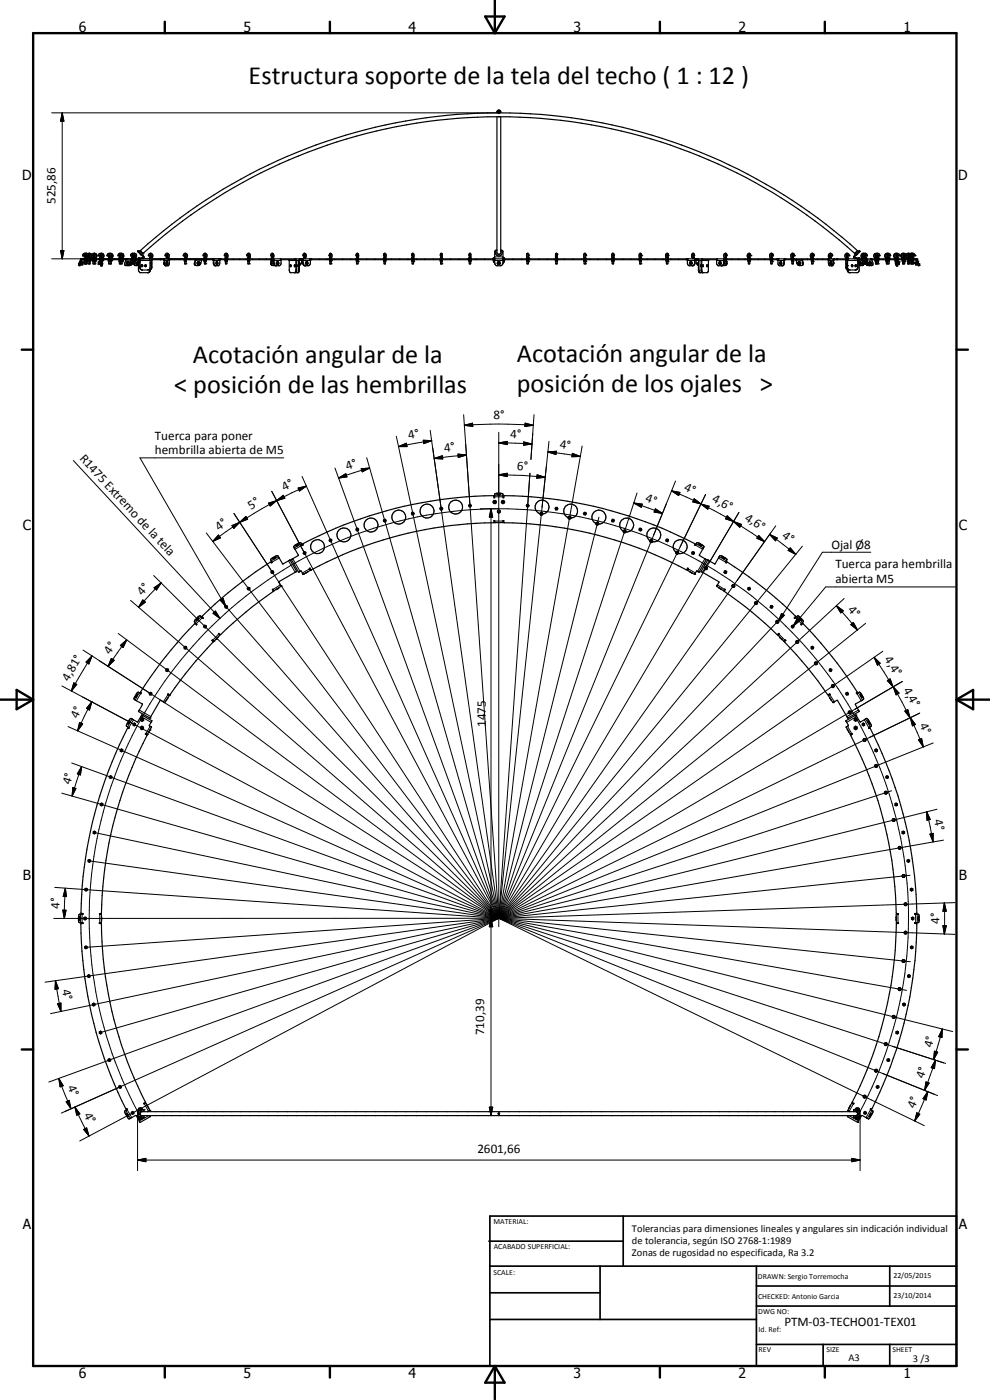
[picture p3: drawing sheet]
<svg xmlns="http://www.w3.org/2000/svg" width="297mm" height="420mm" viewBox="0 0 297 420" stroke-linecap="round" stroke-linejoin="round" font-family="sans-serif">
<defs><g id="words">
<g font-size="7.9">
<text x="74.6" y="25.2">Estructura soporte de la tela del techo ( 1 : 12 )</text>
<text x="57.9" y="109">Acotación angular de la</text>
<text x="155.1" y="108.8">Acotación angular de la</text>
<text x="52.3" y="118">&lt; posición de las hembrillas</text>
<text x="155" y="117.8">posición de los ojales &gt;</text>
</g>
<g font-size="4.2">
<text x="23.6" y="9.6">6</text>
<text x="73.1" y="9.6">5</text>
<text x="122.6" y="9.6">4</text>
<text x="172.1" y="9.6">3</text>
<text x="221.6" y="9.6">2</text>
<text x="271.1" y="9.6">1</text>
<text x="6.6" y="54">D</text>
<text x="287.5" y="54">D</text>
<text x="6.8" y="159">C</text>
<text x="287.7" y="159">C</text>
<text x="6.8" y="264">B</text>
<text x="287.7" y="264">B</text>
<text x="6.8" y="369">A</text>
<text x="287.7" y="369">A</text>
<text x="23.6" y="413.4">6</text>
<text x="73.1" y="413.4">5</text>
<text x="122.6" y="413.4">4</text>
<text x="172.1" y="413.4">3</text>
<text x="221.6" y="413.4">2</text>
<text x="271.1" y="413.4">1</text>
</g>
<g font-size="3.9">
<text x="16.6" y="61.3" transform="rotate(-90 16.6 61.3)">525,86</text>
<text x="148" y="125.7">8°</text>
<text x="46.5" y="131.9">Tuerca para poner</text>
<text x="122.7" y="131.9" transform="rotate(-10 122.7 131.9)">4°</text>
<text x="153" y="131.4" transform="rotate(2 153 131.4)">4°</text>
<text x="23.7" y="137.8" transform="rotate(47 23.7 137.8)">R1475 Extremo de la tela</text>
<text x="46.5" y="136.4">hembrilla abierta de M5</text>
<text x="133.3" y="135.7" transform="rotate(-6 133.3 135.7)">4°</text>
<text x="167.9" y="134.5" transform="rotate(8 167.9 134.5)">4°</text>
<text x="104.2" y="140.9" transform="rotate(-18 104.2 140.9)">4°</text>
<text x="155.1" y="141.1" transform="rotate(3 155.1 141.1)">6°</text>
<text x="85.3" y="147.4" transform="rotate(-26 85.3 147.4)">4°</text>
<text x="205.1" y="147.2" transform="rotate(24 205.1 147.2)">4°</text>
<text x="75.2" y="152.9" transform="rotate(-31 75.2 152.9)">5°</text>
<text x="193.5" y="150.5" transform="rotate(20 193.5 150.5)">4°</text>
<text x="213.5" y="150.5" transform="rotate(28 213.5 150.5)">4,6°</text>
<text x="65.6" y="159.3" transform="rotate(-35 65.6 159.3)">4°</text>
<text x="223.3" y="156" transform="rotate(33 223.3 156)">4,6°</text>
<text x="234.5" y="161.1" transform="rotate(37 234.5 161.1)">4°</text>
<text x="249.5" y="164.7">Ojal Ø8</text>
<text x="250.7" y="170.6">Tuerca para hembrilla</text>
<text x="42.7" y="178.7" transform="rotate(-47 42.7 178.7)">4°</text>
<text x="250.7" y="175.1">abierta M5</text>
<text x="254.3" y="183.1" transform="rotate(49 254.3 183.1)">4°</text>
<text x="33" y="196.5" transform="rotate(-55 33 196.5)">4°</text>
<text x="265.3" y="197.9" transform="rotate(57 265.3 197.9)">4,4°</text>
<text x="20.5" y="204.6" transform="rotate(-59 20.5 204.6)">4,81°</text>
<text x="271" y="207" transform="rotate(62 271 207)">4,4°</text>
<text x="23.3" y="215.8" transform="rotate(-64 23.3 215.8)">4°</text>
<text x="145.8" y="218.1" transform="rotate(-90 145.8 218.1)">1475</text>
<text x="275.9" y="217.6" transform="rotate(66 275.9 217.6)">4°</text>
<text x="21" y="235.5" transform="rotate(-72 21 235.5)">4°</text>
<text x="280.2" y="246.2" transform="rotate(78 280.2 246.2)">4°</text>
<text x="17.8" y="272.7" transform="rotate(-88 17.8 272.7)">4°</text>
<text x="281.9" y="277.3" transform="rotate(-90 281.9 277.3)">4°</text>
<text x="18.6" y="297.1" transform="rotate(80 18.6 297.1)">4°</text>
<text x="145.3" y="310.7" transform="rotate(-90 145.3 310.7)">710,39</text>
<text x="279.6" y="314.6" transform="rotate(-74 279.6 314.6)">4°</text>
<text x="277.1" y="323.8" transform="rotate(-70 277.1 323.8)">4°</text>
<text x="20.2" y="326.1" transform="rotate(68 20.2 326.1)">4°</text>
<text x="25.2" y="334.5" transform="rotate(64 25.2 334.5)">4°</text>
<text x="274.4" y="333" transform="rotate(-66 274.4 333)">4°</text>
<text x="143.3" y="346.1">2601,66</text>
<text x="235.3" y="397.9">PTM-03-TECHO01-TEX01</text>
</g>
<g font-size="3.1">
<text x="189.6" y="369.8">Tolerancias para dimensiones lineales y angulares sin indicación individual</text>
<text x="189.6" y="373.4">de tolerancia, según ISO 2768-1:1989</text>
<text x="189.6" y="377">Zonas de rugosidad no especificada, Ra 3.2</text>
<text x="254.6" y="408.6">A3</text>
<text x="273.9" y="408.9">3 /3</text>
</g>
<g font-size="2.4">
<text x="148.1" y="367.4">MATERIAL:</text>
<text x="148.1" y="374.9">ACABADO SUPERFICIAL:</text>
<text x="148.1" y="382.7">SCALE:</text>
<text x="227.4" y="383.8">DRAWN: Sergio Torremocha</text>
<text x="268.1" y="383.6">22/05/2015</text>
<text x="227.5" y="390">CHECKED: Antonio Garcia</text>
<text x="268.1" y="389.6">23/10/2014</text>
<text x="227.5" y="394.4">DWG NO:</text>
<text x="227.6" y="399.8">Id. Ref:</text>
<text x="227.6" y="405.8">REV</text>
<text x="248" y="405.8">SIZE</text>
<text x="267.8" y="405.9">SHEET</text>
</g>
</g></defs>
<g fill="none" stroke="#000" stroke-width=".35">
<path d="M149.1 33.6h.2M149.1 33.9v-.5l.5-.4 .6 .3v.6M149.1 35.1v40.8l.4 .4h.4l.3-.4v-40.8M149.5 33.9h.1M149.5 35v.1M149.5 33.9a160.7 160.7 0 0 0-107.5 41.4M149.5 35a159.2 159.2 0 0 1 107 41.1M149.5 35a159.8 159.8 0 0 0-106.6 41.1M149.7 33.3l-.2 .1 .3-.1M149.8 33.3h.1M149.9 33.9h-.1M149.9 35v.1"/>
<path d="M149.9 33.9h-.4M149.9 33.9a160.7 160.7 0 0 1 107.4 41.4M150.1 33.6a.45 .45 0 0 0-.4-.4 .45 .45 0 0 0-.4 .2v.5M150.1 33.6h.1M150.1 33.6v.3M23.7 79.2l-.2 .4 .3 .1M23.8 78.8l-.1 .4M23.8 78.8h.1M23.8 78.9l-.1 .3M23.9 79.4l-.1 .3M24 79.2l.2 .2M24 79.2l-.2 .5"/>
<path d="M24 78.4l-.2 .4M24.1 78.9l.2 .1M24.2 79.4l.4 .1M24.2 78.6l.2 .1M24.2 78.6l-.2 .6M24.3 79.2l-.1 .2M24.3 77.9l-.5 1M24.3 79v.2M24.3 78.9v.3M24.4 78.1l-.5 1.2M24.4 78.1l-.2 .5M24.4 78.7l-.1 .3"/>
<path d="M24.4 78.7l.4 .1M24.4 78.7v.1M24.6 79.4v.1M24.6 77.9l-.2 .2M24.7 79.2l-.1 .3M24.7 79.2l-.1 .2M24.8 79l-.1 .2M24.8 79h.1M24.8 79l-.2 .4M24.8 78.9v.1M24.8 78.8v.1M24.8 78.8v.2"/>
<path d="M25.2 77.9v.6h1v-.6M25.2 78.2h1M25.4 77.6v.1M25.5 77.9v.6M25.5 76.7v.1M25.6 76.5l-.2 .3M25.6 77.5h.1M25.6 77.3l-.3 .2M25.6 77.4v.2M25.6 78.5v.7M25.6 77.4v.1M25.6 76.5l-.1 .2"/>
<path d="M25.6 77.5l.2-.2 .3 .2M25.7 76.5l.1 .1-.1 .5M25.7 77.1l-.1 .3M25.7 76a.74 .74 0 0 0-.9 .8h.7M25.7 76.5h.3M25.7 76l-.4 .2-.3 .6M25.7 76.5h-.1M25.8 77.6v.1M25.8 77.9v.3M25.8 76h.2M25.8 76l.2 .1M25.8 76h-.1"/>
<path d="M26 78.5v.7M26 76l.2 .1M26 76.1l.2 .1M26.1 76.8l-.2 .3h-.5l-.1 .5M26.1 77.5v.1M26.1 77.9v1.3h-.8v-.7M26.2 77.6l-.1 .1M26.2 77.6l-1 .1M26.2 77.6v.1M26.3 77.7h.8M26.3 77.9v.6h.8v-.6M26.3 78.2h.8"/>
<path d="M26.4 77.3l-.3 .2M26.4 77.5h.1M26.4 78.5v.7h.6v-.7M26.4 77.3v.3M26.5 76.5a.96 .96 0 0 1-.5 1.1M26.5 77.5l.2-.2 .1 .2M26.5 76.5h.2M26.5 77.1l-.1 .2M26.5 76.5l-.1 .8M26.5 77.1v.4M26.5 77.1h.1M26.5 76.5h.1"/>
<path d="M26.7 77.6v.1M26.7 77.9v.3M26.7 76.5l.2 .4-.3 .2M26.7 76l-.5 .2-.3 .6h.4l.2-.3M26.7 76a.74 .74 0 0 1 .6 .7 .74 .74 0 0 1-.5 .8M26.7 76h.3M26.7 76.5h-.2M26.8 77.5v.1M26.8 78.5v.7M26.9 77.9v.6M27 77.5v.2M27.1 76.1l.4 .4"/>
<path d="M27.6 76.8l-.1 .3-.6 .4M27.8 77.7h.9M27.8 77.9v.6h.8v-.6M27.8 78.2h.8M27.9 78.5v.7h.6v-.7M27.9 77.5v.1M28 77.4l-.1 .1M28 77.1l-.1 .4M28 77.1h.1M28.1 77.1l-.1 .3M28.1 77.4l.2 .1M28.1 77.6v.1"/>
<path d="M28.1 77.9v.3M28.2 76l-.6 .2-.2 .6h.6l.2-.3M28.2 76.5a.33 .33 0 0 1 .2 .3 .33 .33 0 0 1-.3 .3M28.2 76.5l-.4 .3M28.2 76a.74 .74 0 0 1 .6 .7 .74 .74 0 0 1-.5 .8M28.2 76a.74 .74 0 0 1 .9 .6 .74 .74 0 0 1-.6 .9M28.3 77.5v.1M28.3 78.5v.7M28.4 77.9v.6M28.4 77.4l.1 .1M28.5 77.5h.1M28.5 77.5l-.1 .2"/>
<path d="M29.8 77.7h1M29.9 77.9v.6h.9v-.6M29.9 78.2h.9M29.9 76.8a.29 .29 0 0 1 .3-.4 .29 .29 0 0 1 .2 .5l-.3 .2M29.9 79h.1M29.9 78.6v.8M30 78.6h-.5v.8h.7M30 77.5h.1M30 78.5v.7h.4v-.7M30 77.5v.1M30 77.5l.3-.2 .1 .3M30.1 77.1l-.1 .4"/>
<path d="M30.1 77.6v.1M30.1 77.9v.3M30.3 76a.74 .74 0 0 1 .9 .6 .74 .74 0 0 1-.6 .9M30.3 76.5l-.2 .3h-.6a.73 .73 0 0 1 1.1-.7 .73 .73 0 0 1 0 1.3M30.4 77.5h.1M30.4 79.4h.1M30.4 79h.1M30.5 77.9l-.1 1.9h-.2v-.6M30.5 77.6v.1M30.5 77.4l.1 .1M30.6 77.4l-.2 .1M30.6 78.5v.7h-.1"/>
<path d="M30.6 77.5v.1M32.5 77.7h1M32.5 77.9v.6h1v-.6M32.5 78.2h1M32.6 77.5h.1M32.6 78.5v.7h.8v-.7M32.6 77.5v.1M32.7 77.5l.2-.2 .1 .2M32.8 77.1l-.1 .4M32.8 77.1l-.2 .4M32.8 77.6v.1M32.8 77.9v.3"/>
<path d="M32.9 76.8h-.8a.72 .72 0 0 1 1.1-.7 .72 .72 0 0 1 0 1.3M32.9 76.7v.1M33 76.5a.32 .32 0 0 1 .1 .4 .32 .32 0 0 1-.3 .2M33 76.5h-.4l-.1 .3M33 76a.75 .75 0 0 1 .9 .6 .75 .75 0 0 1-.5 .9M33 76.5l-.1 .2M33 77.5v.1M33 78.5v.7M33.1 77.9v.6M33.2 77.6l-.1 .1M33.2 77.9v.3M33.2 77.4l.2 .1"/>
<path d="M33.2 77.4l-.2 .1M33.4 77.5v.1M35.7 77.7h1.1M35.7 77.9v.6h1v-.6M35.7 78.2h1M35.8 77.5h.1M35.8 78.5v.7h.9v-.7M35.8 77.5v.1M35.9 77.5l.3-.2v.2M36 77.1l-.1 .4M36 77.1l-.2 .4M36 77.6v.1"/>
<path d="M36 77.9v.3M36.2 76l-.6 .2-.2 .6 .8-.2M36.2 76v.1M36.2 76.1l.5 .6-.1 .3M36.2 76.6l-.2-.1-.2 .3M36.2 76.1l.3-.1a.78 .78 0 0 1 .7 .6 .78 .78 0 0 1-.4 .8l-.1 .1M36.2 76.6l-.2 .5M36.2 77.5v.1M36.2 78.5v.7M36.3 77.9v.6M36.4 77.6v.1M36.4 77.3l.3 .2"/>
<path d="M36.4 77.9v.3M36.7 76.5l-.1 .6-.4 .4M36.7 77.5v.1M37.8 77.9h-13.5v-.2h250.8v.2h-13.5M38.1 78.6l.2 .2-.2 .2zM38.1 78.4h.3v.4l-.3 .4h-.2zM38.1 77.7l-.3 .2-.3 1v.7M39 79.4l-.2 .1M39 79.4l.3 .1M39.1 78.8l-.1 .6M39.2 78.6v.1M39.2 78.7l.4 .1-.3 .3"/>
<path d="M39.3 79.5l-.4 .2-1.3-.1M39.3 79h.3l-.2 .4-.1-.2M39.3 79v.5M39.4 78l-.4 1.2-.6 .5M39.4 78h.1M39.5 77.7h1.1M39.5 77.9v.6h1.1v-.6M39.5 78.2h1.1M39.5 77.9l2.3 .1M39.5 77.7l-.3 .2-.3 1-.6 .7h-.8M39.5 77.9l-.1 .1M39.6 76.6l.2-.1 .2 .1-.2 .5"/>
<path d="M39.6 77.5h.1M39.6 77.5v.1M39.6 78.5v.7M39.6 79.2l-.3 .3M39.6 76.5v.3M39.7 77.1l-.1 .4M39.7 77.1v.4M39.7 77.1h.1M39.7 77.5l.2-.2 .1 .3M39.8 77.6v.1M39.8 77.9v.3M40 78.5v.7h-.4"/>
<path d="M40 76.1l.4 .4v.6M40 76.1h-.5l-.3 .5v.2h.8M40 77.5h.1M40 76.1a.74 .74 0 0 1 1 .4 .74 .74 0 0 1-.5 1M40.1 77.5v.1M40.1 77.9v1.3h.4v-.7M40.1 77.4v.1M40.2 77.6l-.1 .1M40.2 79.2l.1 .3 .3 .2h.5l.3-.2M40.2 77.3l.3 .2M40.3 77.6v.1M40.3 77.9v.3"/>
<path d="M40.4 76.5l.2 .1-.2 .5M40.4 77.1l-.4 .4M40.4 79.2l.1 .4M40.5 77.5v.1M40.9 78.9l.2 .1M40.9 78.9l.2 .5M40.9 77.9l-.4 1M41.1 79.4h.1M41.1 79v.4M41.1 79.2l.1 .1M41.1 78.6l.4 .1h-.2M41.1 78.9v.1"/>
<path d="M41.1 78.6l.2 .1M41.1 78.6l-.2 .3M41.2 79.3l.3 .2M41.3 75.5l1.6 1.5v.3l-.2 .1M41.3 75.4v.1M41.4 78.7l-.3 .3M41.4 75.3l1.8 1.7-.1 .6-.4 .1v-.3M41.4 75.3l-.1 .1M41.4 75.3h.6M41.5 79v.5M41.6 77.9l-.1 3.1 .4 .7 2.7 .1 .4-.4 .1-.5M41.7 78.2h.2"/>
<path d="M41.7 77.9v.7h.2M41.8 77.7l.2 .5v2.2l.4 .5M41.8 78l.1 2.4 .2 .4 .4 .2M41.8 78h.1M41.9 77.6h.4M42 76.1l.3 .4M42 75.3l.9 .8M42.1 77.6v.1M42.3 76.5h.1M42.4 79.6l.3-.1a.26 .26 0 0 1 .1 .4 .26 .26 0 0 1-.4 0M42.4 79.6v.3M42.4 76.5h-.1"/>
<path d="M42.5 79.5l.2 .3-.2 .2M42.7 77.4h-1.2v.3M42.8 76h.1M42.9 76.1v.5M43.6 79.5l.3 .2-.3 .3M43.6 79.5v.5M43.6 79.5h.1M43.7 79.5l.1 .3-.2 .2M43.7 79.5v.1M44.8 77.7h.1M44.9 77.7l.1 2.5-.2 .6-.5 .2M45 77.5v-.4a.35 .35 0 0 0 .5-.2 .35 .35 0 0 0-.4-.4l-.2 .3h-.4a.73 .73 0 0 1 .7-.8 .73 .73 0 0 1 .7 .7 .73 .73 0 0 1-.5 .8"/>
<path d="M45 78.7v.6M45.1 77.7l.4 .4v1.1l-.5 .6M45.3 77.7h.1M45.4 77.5l-.3-.2-.1 .4M45.4 77.7l.2 .5v2.2l-.4 .5-.5 .1M45.4 77.5v.2M45.5 79.2l-.1 1.2-.3 .5M45.5 77.9h3.5l.2 .3M49 77.9l.2-.1 .2 .4M49.2 78.2h.2M49.2 78.7l.1 .6M49.2 78.2l.1 1.2"/>
<path d="M49.4 78.2l.1 1.2 .3 .4M49.8 79l.2 .4M50 78.5h.3v.9h-.3zM50 77.5l-.1-.3a.42 .42 0 0 0 .4-.3 .42 .42 0 0 0-.1-.4l-.2 .3h-.5a.63 .63 0 0 1 .4-.7 .63 .63 0 0 1 .8 .2l.1 .6-.4 .6M50 78.5l-.2 .5M50.1 78.7l.2 .2-.2 .3zM50.4 77.5l.4 .5-.2 1.7-1 .1-.3-.4M50.4 77.5l-.4-.2v.4M50.7 77.9h13.2v-.2l.3 .3v1.2l.4 .6M55.2 77.7h.8M55.3 77.9v.3h.6M55.3 77.6v.1"/>
<path d="M55.4 77.9l-.1 .6h.6v-.6M55.4 77.5v-.4a.3 .3 0 0 0 .4-.2 .3 .3 0 0 0-.3-.4l-.1 .3h-.4a.66 .66 0 0 1 .7-.7 .66 .66 0 0 1 .6 .8 .66 .66 0 0 1-.9 .5v.2M55.4 78.5v.7h.4v-.7M55.7 77.9v.3M55.8 77.6l-.1 .1M55.8 77.5v.1M58.6 77.9l-.3 1.3 .4 .5M58.9 77.9l-.4 1.4a1.03 1.03 0 0 0 1 .4 1.03 1.03 0 0 0 .8-.7l.4-1.1M59.1 78.9l.2 .5M59.1 78.9l.2 .1M59.3 79v.2M59.3 79.4h.1"/>
<path d="M59.3 78.9v.5M59.3 79.2l.1 .1M59.4 78.6l.6 .2M59.4 78.8l-.1 .2M59.4 78.6l.1 .1M59.4 78.6l-.3 .3M59.4 79.3l.3 .2M59.5 78.7h.3M59.5 78.7l-.1 .1M59.6 78.7l-.2 .1M59.6 79l.5-.1-.3 .6-.2-.1zM59.7 79h.3l-.1 .4z"/>
<path d="M59.8 78.7h.1M61.1 77.7h.8M61.2 77.9v.6h.6v-.3M61.2 77.6l.1 .1M61.3 77.9v.3M61.3 76.1l-.3 .7h.3l.2-.3a.47 .47 0 0 1 .2 .5 .47 .47 0 0 1-.4 .3v.2M61.3 78.5v.7h.4v-.7M61.4 76h.1a.79 .79 0 0 1 .6 .7 .79 .79 0 0 1-.4 .8M61.4 76l-.1 .1M61.6 77.9v.3M61.6 77.6v.1M61.7 77.5l-.3-.2-.1 .3"/>
<path d="M61.7 77.5v.1M61.8 77.9v.3h-.6M64.9 78.5h.4l.1 .5-.1 .4h-.4l-.2-.4zM65.6 77.7h.1M65.7 77.7l.3 .5v.7l-.5 .9-1.2-.1-.3-.5-.2-1.3M65.7 77.7h.1M65.9 77.9h16.1M67.5 77.7h.7M67.6 77.9v.6h.6v-.6M67.6 78.2h.6M67.6 77.6v.1M67.6 77.5v-.3a.42 .42 0 0 0 .4-.3 .42 .42 0 0 0-.2-.4l-.1 .3h-.4a.62 .62 0 0 1 .8-.7 .62 .62 0 0 1 .3 1l-.4 .4-.3-.2-.1 .3"/>
<path d="M67.6 78.5v.7h.5v-.7M67.7 77.4h-.1M67.9 77.9v.3M67.9 76h.1M68 77.6l-.1 .1M68.1 77.5v.1M74.2 77.7h.8M74.3 77.9v.6h.6v-.3M74.3 77.6v.1M74.3 77.9v.3M74.4 77.5l-.1-.2a.5 .5 0 0 0 .2-.8v.3h-.5a.59 .59 0 0 1 .7-.8 .59 .59 0 0 1 .4 .9l-.3 .6M74.4 78.5v.7h.4v-.7"/>
<path d="M74.4 77.4h.1M74.7 77.9v.3M74.7 77.6v.1M74.8 77.5l-.4-.2v.3M74.8 77.5v.1M74.9 77.9v.3h-.6M81.3 77.7h.8M81.4 78.2h.6M81.4 77.9v.6M81.4 78l-.2 1 .4 .6M81.4 77.6v.1M81.4 78.5l-.1 .7 .3 .4"/>
<path d="M81.4 77.9v.3M81.5 78.5v.7h.4v-.7M81.7 76.5h.1M81.7 76.5l-.2 1.1M81.7 76.5l-.1 .3h-.4l.1-.6a.47 .47 0 0 1 .6-.1 .47 .47 0 0 1 .3 .4l-.2 .9-.5-.1v.2M81.8 77.6v.1M81.8 77.9v.3M81.9 77.5v.1M82 77.9v.1M82 78.2v.3h-.6M82 77.9v-.2l.2 .2 .1 1.5 .5 .4M82 77.9l.1 1"/>
<path d="M82 78h.1M82 78.9l.6 .9M82.1 78.8l-.1 .1M82.1 78.9v.3M83.1 78.5h.4l.2 .5-.2 .4h-.4l-.3-.4zM83.2 78.7l.3 .2-.2 .3-.2-.1zM84.1 77.7l.2 .2M84.3 77.9h.1M84.3 77.9l4.4 .1 .1 3.2-.3 .6M84.3 77.9v1.3l-.3 .5-2.4-.1M86.6 77.9l.2 .2v3.1l.3 .6 2.5-.1 .2-.7v-2.9l.9-.2M87.1 79.5h.2l-.1 .6z"/>
<path d="M87.3 79.6v.3M88.3 79.5l.3 .1-.1 .5zM88.5 79.5h.1M88.6 77.7l.4 .5v2.8l-.3 .8M88.6 79.6v.3M89 79.5h.1M89.1 79.5l-.1 .6M89.1 79.7h.1M89.1 79.7l.1 .2M89.2 79.6l-.1 .1M89.8 79h.1M89.8 78.8v.6"/>
<path d="M89.9 79.2h-.1M90 77.7l-.4 .5v3l-.3 .6M90.7 77.9l-.3 1.1-.6 .7M90.7 77.7l.2 .2 .1 1.3 .5 .6M91.2 77.5l.2-1-.1 .3h-.4a.51 .51 0 0 1 .3-.7 .51 .51 0 0 1 .7 .4l-.3 1M91.6 77.5l-.4-.2v.4M91.6 77.5v.2M91.8 78.5h.5l.2 .5-.2 .4h-.5l-.2-.4zM91.9 78.8l.3 .1-.2 .3zM92.9 77.7l.1 .1M93 77.8l.1 1.4-.5 .6-1.4-.1-.4-.5-.1-1.3M93 77.7v.1"/>
<path d="M93.1 77.9h55.3M98.8 77.7h.8M98.8 77.9l.1 .6h.6l-.1-.6M98.8 78.2h.7M99 78.5v.7h.4v-.7M99.1 77.1h.1M99.1 76.4v.1M99.1 77.6v.1M99.1 77.9v.3M99.1 76.5l-.1 1.1M99.2 76.7l-.5 .1 .2-.7a.71 .71 0 0 1 .7 .5 .71 .71 0 0 1-.2 .8M99.4 77.4v.2"/>
<path d="M99.4 77.4h-.4M99.5 77.6v.1M106.8 77.7h.7M106.9 77.9v.3h.6v-.3M106.9 78.2l.1 1h.4v-.7M107.1 77.6v.1M107.1 77.9v.3M107.1 76.4v.7M107.1 77.1l-.1 .5M107.1 77.1h.1M107.3 76a.51 .51 0 0 0-.5 .8h.4M107.3 76l.1 .1"/>
<path d="M107.4 76.1l.1 .1a.86 .86 0 0 1-.4 1.3l-.1-.1M107.4 77.4v.2M107.4 77.9v.3M107.5 78.2v.3h-.6M115.1 77.7h.7M115.1 77.9v.6h.6v-.3M115.2 76.2l-.1 .6h.3M115.2 77.3v.1M115.2 76.1a.66 .66 0 0 1 .7 .4 .66 .66 0 0 1-.1 .7l-.2 .3-.4-.2M115.2 78.5v.7h.5v-.7M115.2 77.3v.3M115.2 76.1v.1"/>
<path d="M115.3 77.6v.1M115.4 76.4v.7M115.4 77.1h.1M115.4 77.9v.3M115.4 77.1l-.2 .2M115.7 77.4v.2M115.7 77.9v.3M115.7 77.6v.1M115.8 77.9v.3h-.7M123.5 77.7h.7M123.5 77.9l.1 .6h.5v-.3M123.7 78.5v.7h.4v-.7"/>
<path d="M123.7 77.4v.3M123.7 76.4l-.1 .9 .5 .1M123.7 77.9v.3M123.8 76.8h-.3l.3-.8 .4 .4-.1 1M124.1 77.4v.2M124.1 77.9v.3M124.1 77.6v.1M124.2 77.9v.3h-.7M132 77.7h.8M132.1 77.9v.6h.6v-.6M132.1 78.2h.6M132.2 76.1v.1"/>
<path d="M132.2 78.5v.7h.4v-.7M132.2 76.3v.1M132.2 76.4v1.3M132.2 77.9v.3M132.6 76.1v1.6M132.6 77.9v.3M132.6 76.1l-.2-.1-.2 .2v.6M132.6 76.2h.1M132.6 77.3l-.4 .2M140.6 77.7h.8M140.7 77.9v.3h.7M140.8 76.2v.6"/>
<path d="M140.8 78.5v.7h.4v-.7M140.8 77.3l.4 .1M140.8 76.2h.1M140.8 76.3v1.4M140.8 77.9v.3M141.1 76.1h.1M141.1 76.1l-.3 .1M141.2 76.1v1.6M141.2 77.9v.3M141.2 76.2h.1M141.4 77.9l-.1 .6h-.6v-.3M148 77.6v.1"/>
<path d="M148 77.9v.3h.4M148 78.2v.4h.4M148.2 77.7v.2M148.2 77.9v.3M148.4 78.9l.1 .3M148.4 77.4h-.4v.3M149.1 75.1a.98 .98 0 0 0-.1 1.4 .98 .98 0 0 0 1.4 0 .98 .98 0 0 0-.1-1.4M149.1 75.1l-.5 .1-.2 .4 .1 3.5M149.4 78.5h.5l.3 .5-.3 .4h-.5l-.3-.4zM149.5 79h.4M149.5 78.9l.1 .3 .3-.2M149.5 79h-.1"/>
<path d="M149.6 78.7l-.1 .2M149.8 78.8l.1 .1M149.8 78.7l-.3 .2M149.8 78.7l.1 .3M149.9 79h.1M150.2 75.1h.4l.3 .3v3.7M150.9 77.9h55.3M150.9 78.9l-.1 .5-.5 .4h-1.3l-.5-.6M150.9 77.4h.4v.3M151.2 77.7l-.1 .5M151.3 78.2v.4h-.4M151.3 77.6l.1 .1"/>
<path d="M151.4 77.9v.3h-.5M157.9 77.7h.8M158 77.9v.3h.7M158.1 77.3l.1 .4M158.1 78.5v.7h.4v-.7M158.2 77.9v.3M158.2 76.1l-.1 .1M158.5 76.8l.1-.3-.2-.5-.3 .3a.9 .9 0 0 0 .4 1.2v-.2M158.5 77.1v.6M158.5 76.3v.9M158.5 77.9v.3M158.7 77.9l-.1 .6h-.6v-.3"/>
<path d="M166.5 77.7h.8M166.6 77.9v.3h.7M166.7 77.6l.1 .1M166.7 77.3h.1M166.8 77.4v.2M166.8 77.9v.3M166.8 78.5v.7h.4v-.7M167.1 77.9v.3M167.1 76.8h.2l-.1-.3a.27 .27 0 0 0-.1-.4 .27 .27 0 0 0-.3 .1l-.1 1 .1 .3 .4-.2M167.1 76.3v.1M167.1 76.4l.1 1.2M167.1 77.1v.1"/>
<path d="M167.1 77.3v.1M167.1 77.6v.1M167.3 77.9v.6h-.6v-.3M175.1 77.7h.8M175.2 77.9v.6h.6v-.3M175.3 77.3v.4M175.3 78.5v.7h.4v-.7M175.3 77.9v.3M175.6 76.8v.4M175.6 76.8h.2l-.1-.6a.33 .33 0 0 0-.5-.1 .33 .33 0 0 0 0 .5l.1 .7M175.6 76.3v.5M175.6 77.9v.3"/>
<path d="M175.6 77.1v.4l-.3-.2M175.7 77.3l-.1 .4M175.8 77.9v.3h-.6M183.5 77.7h.8M183.6 77.9v.3h.6M183.6 77.6v.1M183.7 77.4v.2M183.7 77.9v.3M183.7 78.5v.7h.4v-.7M183.9 76.8h.4l-.2-.6a.28 .28 0 0 0-.3-.2 .28 .28 0 0 0-.2 .3l.1 1.1M184 76.4l.1 .9-.4 .1M184 77.6v.1"/>
<path d="M184 77.9v.3M184.1 77.4v.2M184.2 77.9v.6h-.6v-.3M191.8 77.7h.7M191.8 77.9v.3h.6M191.8 77.6l.1 .1M191.9 77.9v.6h.5v-.6M191.9 78.5v.7h.4v-.7M191.9 77.4v.2M192.2 76.8h.3l-.1-.6-.2-.2-.4 .2v.8l.2 .5 .3-.2v.3M192.2 77.9v.3M192.2 77.1l.1 .3"/>
<path d="M192.2 77.1h.1M192.2 77.6v.1M192.2 76.4v.7M199.9 77.9v.3h.6v-.3M199.9 77.7h.6M199.9 77.9v.6h.5M199.9 77.5v.1M200.2 76.8h.5a.48 .48 0 0 0-.3-.7 .48 .48 0 0 0-.6 .3 .69 .69 0 0 0 .4 1.1l.2-.2v.3M200.2 76.7v-.3v.6l.2 .5M200.2 76.7v.1M200.2 77.9v.3M200.3 77.6l-.1 .1"/>
<path d="M200.4 78.2v1h-.5v-.7M206.2 77.9v1.3l.6 .6 1.4-.1 .3-.5 .1-1.2M206.3 77.9h-.1M206.3 77.8v.1M206.3 77.7v.1M206.4 77.7l-.1 .1M207.1 78.5h.4l.3 .5-.3 .4h-.4l-.3-.4zM207.8 77.4v.3M207.9 76.6l.1 .1M207.9 76.6l.1 .5M208 76.8h.4l-.2-.6a.58 .58 0 0 0-.6 .2 .58 .58 0 0 0 0 .6l.2 .5 .4-.2v.4M208 76.7v.1"/>
<path d="M208 77.1l.2 .3M208 76.4v.1M208 77.1h.1M208 76.5l-.1 .1M208.4 77.9v1.3l-.5 .6M208.4 77.9h.1M208.5 77.7v.1M208.6 77.7l-.2 .2M208.6 78h.1M208.7 77.9h.6l.2 .3v3l.3 .6 2.5-.1 .3-.5v-3.2M208.7 77.9l-.1 .1M208.7 77.9l.4 1.4 .4 .4"/>
<path d="M209.3 77.7l.4 .3v3l.4 .8M209.5 78.8v.6M209.5 79v.2M210.2 79.7h.1M210.2 79.6v.3M210.2 80h.1M210.3 79.5l-.1 .5M210.3 79.5h.1M210.8 77.7l-.4 .3v3.2l.3 .6M210.8 79.6v.3M210.9 79.5v.6l-.2-.3zM210.9 79.5h-.1"/>
<path d="M212 79.6v.3M212.2 79.5l-.1 .5M212.2 79.5h.1M212.7 78h-.1M212.8 77.9l-.1 .1M215.1 77.9l-4.5 .1v3.2l.3 .6M215.1 77.9l-.1 1.3 .5 .6 2.3-.2 .3-.6-.1-1M215.1 77.9h.1M215.1 77.7v.1M215.2 77.7l-.1 .2M215.8 78.5h.5l.2 .5-.2 .4h-.5l-.2-.4zM215.9 78.7l.3 .2-.2 .3-.2-.1z"/>
<path d="M217.2 78.8v.3M217.2 79.2l-.5 .6M217.3 77.7h.8M217.3 77.7l-.2 .3v1.2l-.5 .6M217.3 77.9h16.1M217.3 77.7v.8h.6M217.3 77.7h.1M217.4 77.9l-.2 1.3M217.4 78.5v.7h.4v-.7M217.4 77.5v.1M217.5 77.5l-.2-.3a.72 .72 0 0 1 0-.7 .72 .72 0 0 1 .6-.4l.2 .7h-.4v-.3l-.1 .1 .2 .9M217.5 77.5l.3-.2v.3"/>
<path d="M217.6 77.6v.1M217.6 77.9v.3M217.9 77.9v.6M217.9 78.5v1M218 77.9v.3h-.7M218 77.6l-.1 .1M224.4 77.7h.7M224.4 77.9l.1 .6h.5v-.3M224.5 78.5v.7h.5v-.7M224.5 77.5v.1M224.7 77.6v.1M224.7 77.9v.3"/>
<path d="M225 77.5v-.2a.5 .5 0 0 1-.2-.8l.1 .3h.4a.61 .61 0 0 0-.8-.7 .61 .61 0 0 0-.3 1l.4 .4 .3-.2 .1 .3M225 77.9v.3M225 77.6v.1M225.1 77.9v.3h-.7M231.1 77.7h.8M231.1 77.9v.3h.7M231.3 78.5v.7h.4v-.7M231.3 77.5v.1M231.4 77.6v.1M231.4 77.9v.3M231.4 77v-.5l.2 .3h.5l-.1-.4a.54 .54 0 0 0-.6-.4 .54 .54 0 0 0-.5 .5l.2 .9 .5-.1 .1 .2M231.4 77h.1"/>
<path d="M231.4 77l.3 .3v.3M231.7 77.9v.3M231.8 77.6v.1M231.8 77.9v.6h-.6v-.3M233.7 77.7h.1M233.7 77.7l-.3 .3v1.2l.4 .6 1.3-.1 .4-1.8M234.1 78.5h.3l.2 .5-.2 .4h-.3l-.2-.4zM237.4 77.7h.8M237.5 77.9v.3h.7M237.6 76.1a.85 .85 0 0 0 .1 1.4M237.6 78.5v.7h.4v-.7M237.6 77.5v.1"/>
<path d="M237.7 77.5l.3-.2v.3M237.7 76l.4 .1 .3 .7h-.4l-.1-.3a.46 .46 0 0 0-.2 .5 .46 .46 0 0 0 .4 .3l-.1 .2M237.7 76l-.1 .1M237.7 77.6v.1M237.7 77.9v.3M238 77.4h.1M238 77.9v.3M238.1 77.6v.1M238.2 77.9l-.1 .6h-.6v-.3M238.7 77.9l.4 1.1a1.03 1.03 0 0 0 .7 .7 1.03 1.03 0 0 0 1.1-.4l-.3-1.3M239.3 78.9a.31 .31 0 0 1 .5 .1 .31 .31 0 0 1-.4 .4zM239.4 79a.24 .24 0 0 1 .3 .1 .24 .24 0 0 1-.1 .3z"/>
<path d="M239.5 78.7h.3M239.5 78.7h.1M239.6 78.7l-.3 .1M239.8 78.7l.3 .3M239.9 79.4h.1M240 78.6l-.5 .1M240 78.6l-.2 .1M240 78.6l.3 .3M240.1 79.2l-.4 .3M240.1 79v.2M240.1 79.2l-.1 .2M240.3 78.9l-.3 .5"/>
<path d="M240.3 78.9l-.2 .1M240.5 77.9v.1M240.5 78h.1M240.8 77.9l.2 1.3-.4 .5M243.4 77.7h.7M243.4 77.9v.3h.7v-.3M243.5 78.2v1h.5v-.7M243.5 77.5v.1M243.6 77.6v.1M243.6 77.9v.3M243.8 76.5h-.2l-.1 .3 .5 .4v.4M243.8 76.5h.1"/>
<path d="M243.9 76.5v.3h.4v-.2a.68 .68 0 0 0-.8-.5 .68 .68 0 0 0-.5 .8 .68 .68 0 0 0 .7 .6l.2-.2 .1 .2M244 77.9v.3M244 78.2v.3h-.5M244.1 77.6l-.1 .1M248.6 77.9h-13.2v-.2l-.3 1.7-.4 .4M249 77.5l-.5 .7 .2 1.3 .2 .3h.9l.3-.4M249 78.5h.3v.9h-.3zM249.1 78.7l.2 .2-.1 .3zM249.4 77.4a.71 .71 0 0 1-.9-.6 .71 .71 0 0 1 .8-.8l.6 .8h-.5a.24 .24 0 0 0-.1-.3 .24 .24 0 0 0-.3 .1v.4l.4 .2v.5M249.5 79h.1M249.9 78.2h.2M250.1 78.7v.6"/>
<path d="M250.1 78.2v1.2M250.3 77.7l-.4 .3v1.2l-.3 .6M250.4 77.7v.2M253.8 77.9h-3.4l-.3 .3M253.9 79.2v1.2l.4 .5M254 77.5v.2M254 77.9h.1M254 77.7l-.2 .3v2.4l.3 .5 .5 .1M254.3 77.7l-.4 .4v1.1l.4 .6M254.3 78.7v.6M254.4 77.4l-.5-.8 .4-.1 .1 .3h.4a.72 .72 0 0 0-.7-.7 .72 .72 0 0 0-.7 .6 .72 .72 0 0 0 .6 .8M254.4 77.4v.3"/>
<path d="M254.4 77.4l-.4 .1M254.6 77.7l-.3 .3v2.4l.3 .5 .4 .1M255.6 79.6l.1-.1zM255.6 79.6l.1 .4M256.5 76.1v.5M256.6 77.4h1.3v.3M256.7 79.5l.2 .1M256.7 79.5l-.1 .4 .2 .1M256.7 79.5l.1 .5M256.9 79.6v.3M256.9 79.9l-.1 .1M257 76.5h.1"/>
<path d="M257 77.6h.4M257.2 77.6v.1M257.3 75.3h.6M257.3 75.3l-.8 .8M257.4 76.1l-.4 .4M257.5 78.2h.1M257.6 77.9h2.2M257.6 77.9l-.1 .7M257.6 77.7l-.3 .3v2.2l-.3 .7M257.6 77.9l-.2 2.5-.6 .6M257.8 77.9l-.1 3.5-.4 .4h-2.5M257.8 79l.1 .5"/>
<path d="M257.9 79.5h-.1M257.9 79.5l.3 .2h.5M257.9 75.3l-1.7 1.7 .1 .6 .3 .1v-.3M257.9 75.3l.2 .1M258 78.7h.1M258 78.7l.1 .1M258.1 75.5l-1.7 1.6 .2 .3M258.1 75.4v.1M258.1 78.8l.1 .2M258.1 79.4h.1M258.2 79.3l-.3 .2M258.2 78.6l-.4 .1h.2"/>
<path d="M258.2 79v.4M258.2 79.2v.1M258.2 78.6l-.2 .1M258.2 78.6l.2 .3M258.4 77.9l.4 1M258.4 78.9l-.2 .1M258.4 78.9l-.2 .5M258.7 77.7h1.2M258.7 77.9v.6h1.1v-.6M258.7 78.2h1.1M258.8 76.9l.1 .1M258.8 77.5v.1"/>
<path d="M258.9 76.9l.4 .6M258.9 79.2l-.2 .5M258.9 76.5l-.1 .3M258.9 76.5l-.1 .4M259.1 77.6v.1M259.1 77.9v.3M259.1 79.2v.3l-.4 .2M259.1 77.3l-.2 .2M259.2 77.4v.3M259.2 77.9v1.3h-.4v-.7M259.2 77.5h.1M259.3 76.1a.72 .72 0 0 1 1 .7h-.5a.29 .29 0 0 0-.2-.3 .29 .29 0 0 0-.3 .1"/>
<path d="M259.3 76.6l.1 .4 .2 .1M259.3 76.1a.73 .73 0 0 0-.9 .5 .73 .73 0 0 0 .5 .9M259.3 76.1l-.4 .4M259.3 77.5l.2-.2 .2 .2M259.3 78.5v.7h.5M259.3 77.5v.1M259.4 77.4h.1M259.5 77.6v.1M259.5 77.9v.3M259.6 77.1l.1 .4M259.6 77.1l.2 .4M259.6 77.1h.1"/>
<path d="M259.7 76.5v.3l-.4-.1M259.7 77.5h.1M259.8 79v.2M259.8 77.5v.1M259.8 78.5v.7M259.8 79.2v.1M259.8 79.3l.3 .2M259.8 79.2l.2 .2M259.8 77.9l.8 1.6M259.8 77.7l.4 .2 .6 1.5 .2 .2h.8M259.9 78.9l-.1 .1M259.9 78.9l.2 .6"/>
<path d="M260 79.4h.1M260.1 79.5l.3 .2 1.4-.1M260.1 78.7l-.3 .1 .2 .6M260.2 78.6l-.2 .1h.2M260.3 78.8v.6M260.3 79.4l.3 .1M260.3 79.4l-.2 .1M260.6 79.5l.4 .2M260.9 78.4h.3l.3 .4v.4h-.3zM260.9 78.4v.4M261.1 78.6l.3 .4h-.2zM261.2 77.7l.4 .3 .3 1-.1 .6"/>
<path d="M261.2 79h.1M262.6 77.7h1.1M262.6 77.9v.6h1v-.6M262.6 78.2h1M262.6 76.7v.2M262.6 76.9l.1 .1M262.6 76.9l.5 .5M262.7 76.5a.69 .69 0 0 1 .8-.5 .69 .69 0 0 1 .5 .8h-.8l-.1-.2M262.7 78.5v.7h.8v-.7M262.7 76.5l-.1 .3M262.7 77.5v.1M262.7 76.5l-.1 .2"/>
<path d="M262.9 77.7h.1M262.9 77.9v.3M262.9 77.3l-.2 .2M263 77.9v.6M263.1 76.1a.73 .73 0 0 0-.9 .5 .73 .73 0 0 0 .5 .9M263.1 78.5v.7M263.1 77.4v.2M263.1 77.4h.3M263.3 77.6v.1M263.3 77.9v.3M263.4 77.1v.3M263.4 77.1h.1"/>
<path d="M263.4 77.1l.2 .4-.2-.1M263.5 77.5v.1M263.6 76.8l-.2-.3-.3 .1v.4l.3 .1M265.8 77.7h1.1M265.9 77.9v.6h.9v-.6M265.9 78.2h.9M265.9 78.5v.7h.8v-.7M265.9 77.5v.1M266.1 77.6h.1M266.1 77.4h.1M266.1 77.4l.2 .1M266.2 77.9v.6"/>
<path d="M266.3 77.5l.1-.2 .3 .2M266.3 77.5v.1M266.3 78.5v.7M266.4 76.5v.3h.9a.73 .73 0 0 0-1.1-.7 .73 .73 0 0 0-.1 1.3M266.4 76.5l-.2 .4 .4 .2M266.4 76.5h.3l.1 .3M266.4 76a.74 .74 0 0 0-.9 .6 .74 .74 0 0 0 .5 .9l.1-.1M266.5 77.6v.1M266.5 77.9v.3M266.5 77.4l.2 .1M266.6 77.1v.3M266.6 77.1l.1 .5"/>
<path d="M266.6 77.1h.1M266.7 77.5h.1M268.5 77.7h1M268.6 78.2h.9M268.6 77.9v1.3h.3M268.6 77.5v.1M268.8 77.6l.1 .1M268.8 77.4l-.2 .1M268.8 77.4l.2 .1M268.9 77.9v.3M268.9 78.5v.9M268.9 79h.1"/>
<path d="M268.9 77.9v1.9h.3v-.6M269 78.5v.7h.4v-.7M269 77.5v.1M269 76.5l.2 .3h.7a.73 .73 0 0 0-1.1-.7 .73 .73 0 0 0 0 1.3M269 76a.75 .75 0 0 0-.8 .6 .75 .75 0 0 0 .4 .9M269.2 77.6v.1M269.2 77.9v.3M269.2 77.1l.2 .5M269.2 77.1l.2 .4-.3-.2-.1 .2M269.4 78.6h.4v.8h-.6M269.4 79h.1M269.4 78.6v.8"/>
<path d="M269.5 77.9v.6h-.9M269.5 76.8l-.1-.3h-.4l-.1 .4 .3 .2M270.7 77.7h.9M270.7 77.9v.6h.8v-.6M270.7 78.2h.8M270.8 78.5v.7h.6v-.7M270.8 77.5v.1M270.8 77.4l.2 .1M270.9 77.6v.1M270.9 77.4l-.1 .1M271 77.9v1.3M271 77.5v.1"/>
<path d="M271.1 76.5l.3 .3h.6M271.1 76a.74 .74 0 0 0-.8 .6 .74 .74 0 0 0 .5 .9M271.1 76.5l.4 .3M271.1 76.5l-.1 .5 .4 .1M271.2 76l.5 .2 .3 .6M271.2 76a.75 .75 0 0 0-.6 .6 .75 .75 0 0 0 .2 .8M271.2 77.6v.1M271.2 77.9v.3M271.4 77.4l-.4 .1M271.4 77.4l.1 .1M271.4 77.1h.1M271.4 77.1v.3"/>
<path d="M271.4 77.1v.5M271.8 76.8l.2 .5 .4 .2M272 76.7v.4l.5 .4M272.2 76.1l-.3 .4M272.2 77.7h2M272.2 76.2l-.2 .5M272.3 77.9v.6h.7v-.6M272.3 78.2h.7M272.4 77.5v.2M272.4 78.5v.7h.5v-.7M272.4 77.9v.6M272.5 77.5l.2-.2 .2 .2"/>
<path d="M272.5 77.5v.1M272.5 78.5v.7M272.6 76.5a.33 .33 0 0 0-.2 .4 .33 .33 0 0 0 .4 .2M272.6 76l.6 .2 .2 .6h-.4l-.1-.3M272.6 76.5h.2M272.6 76l-.4 .1M272.6 76l-.4 .2M272.7 77.6v.1M272.7 77.9v.3M272.8 77.1l.1 .3M272.8 76.5h.1M272.8 76.6v.5"/>
<path d="M272.8 76.6l.4 .8M272.8 77.1l.6 .4M272.8 76.5v.1M272.9 77.5h.1M272.9 77.4v.2M272.9 76.5l-.1 .1M273 77.7h.2M273.2 77.6l.1 .1M273.2 77.9v.6h1v-.6M273.2 78.2h1M273.3 76.8l.1 .3h.5M273.3 77.5v.1"/>
<path d="M273.3 77.9v1.3h.8v-.7M273.3 76l-.2 .2M273.4 77.5v.1M273.4 78.5v.7M273.6 77.6v.1M273.6 77.9v.3M273.6 76h-.3M273.7 76a.74 .74 0 0 1 .9 .8h-.8M273.7 77.1l.3 .3M273.7 76.5l.1 .2M273.7 77.1v.3M273.7 77.4l-.3 .1"/>
<path d="M273.7 76.5l-.2 .3 .2 .3M273.7 76.5l.2 .3M273.7 77.4l.1 .1M273.7 76.5h-.3M273.7 76l-.4 .1M273.7 76l.4 .2 .2 .6M273.8 77.5h.1M273.8 77.5v.1M273.8 78.5v.7M273.8 76.7v.1M273.9 77.9v.6M273.9 77.1h.1"/>
<path d="M273.9 77.6v.1M273.9 77.1l.1 .3M274 77.4l.1 .1M274.1 77.5v.1M274.6 79l.1 .4M274.7 79.2v.2M274.7 79.4h.1M274.7 77.9l.1 .1M274.7 77.9l.3 .2M274.9 78.7l.1 .1zM275 78.8l.1 .4M275 78.8v.2"/>
<path d="M275 78.1l.4 1.2M275 78.1l.1 .5M275 79l.1 .2M275.1 77.9l.4 1M275.1 79.2l.1 .1M275.2 78.6l-.7 .2 .1 .2M275.2 79.4h-.5M275.2 79.3v.1M275.2 78.6l.2 .6M275.3 78.9l-.3 .1M275.3 78.4h.1M275.4 79.2l-.2 .2"/>
<path d="M275.4 79.2l.1 .4M275.5 79.4v.2M275.5 78.8h.1M275.5 78.8l.2 .4M275.5 78.9l.2 .3M275.7 79.2l.1 .4h-.3M42.4 81h.3M42.6 81h2.4l-.1 .4-.4 .4M210.3 80l.1 .1M254.2 80.9l.1 .5 .6 .4M254.3 81h2.4M254.3 81l.4 .7"/>
<path d="M254.3 81h.1M256.9 81h-.3M106.9 158.6l.4-.1 .3 .3-.1 .4-.4 .1-.3-.3zM107.1 158.8h.3v.2l-.3 .1zM115.2 155.9l.4-.1 .3 .4-.2 .4h-.4l-.3-.3zM123.6 153.8h.4l.3 .3-.2 .4-.4 .1-.3-.4zM132.1 152.3h.5l.2 .3-.2 .4h-.4l-.2-.3zM132.2 152.5h.4l-.1 .3h-.3zM140.8 151.4h.4l.2 .4-.2 .3h-.4l-.2-.3zM140.9 151.6h.3l-.1 .3h-.2zM148.2 150.2h.5l.3 .5-.3 .4h-.5l-.3-.4zM149.1 148.3l.3 .2"/>
<path d="M149.1 148.3l.3-.2 .8 .2M149.9 148.3h-.5h.5M149.9 148.3h.1M150.2 148.3l-.8 .2M150.2 148.3l-.3 .2M150.7 150.2h.5l.2 .5-.2 .4h-.5l-.3-.4zM150.7 150.5a.25 .25 0 0 1 .5 .1 .25 .25 0 0 1-.4 .3zM158.1 151.4h.4l.2 .4-.2 .3h-.4l-.2-.3zM158.2 151.6h.2l.1 .2-.3 .1zM166.8 152.3h.4l.2 .4-.3 .3h-.4l-.2-.4zM175.3 154.1l.3-.1v.3h-.2zM175.3 153.8h.5l.1 .4-.3 .4-.4-.1-.2-.4z"/>
<path d="M183.8 155.8l.4 .1 .1 .4-.3 .3h-.4l-.1-.4zM191.7 158.8l.3-.3 .4 .1 .2 .4-.4 .3-.4-.1zM192.1 158.8l.2 .1-.1 .2-.3-.1zM74.5 176.3l.4 .1 .1 .4-.3 .3-.4-.1-.1-.4zM81.6 171.3l.4 .1 .1 .4-.3 .3-.4-.1-.1-.4zM82.1 167.5h.1M82.5 167.3l-.4 .2M82.5 167.3h.1M82.6 167.4h.1M82.8 167.1l-.8 .3-.2 .3 .8-.3M82.8 167.1l-.2 .3M83.5 176.5h.1"/>
<path d="M83.5 176.5l-.6 .4M83.7 176.4h.1M83.7 176.4l-.2 .1M84.2 175.8h.1M89 163.7h.1M89.1 163.8h.1M89.1 163.5l.3-.1-.3 .3zM89.5 163.6l-.4 .2M89.5 163.5v.1M89.5 163.5l-.4 .3M89.7 163.2l-.8 .3-.1 .3h.3M89.7 163.2l-.2 .3"/>
<path d="M89.7 163.2l-.2 .4M90.5 163.2l.2 .5 .3-.1-.2-.2a121 121 0 0 1 57.4-14.5v.5h.2l.1-1.1 .8-.3 1.5 .2 .1 1.2h.3v-.6a122.6 122.6 0 0 1 57.3 14.5l-.1 .3 .2 .1 .3-.5M90.5 163.2l-.5-.3-1.9 1.1 1.4 2.6-2.1 1.3 2.2 3.8 .7-.3 .5 .8M90.5 163.2h.1M90.8 172.2v.1M90.8 172.3h.1M90.9 172.3v.1M91.1 165.7l.3-.2 .4 .3-.1 .4-.3 .2-.4-.2zM91.2 165.9l.3-.1 .1 .3-.3 .1zM91.8 172h-.2M91.8 171.9v.1M92.2 171.7h.1"/>
<path d="M92.3 171.7l-.5 .3M92.5 171.5h.1M92.5 171.5l-.2 .2M92.9 170.8l.2 .4M93.1 171.1h.1M93.1 171.2l-.3-.6 .2-.1 .3 .5a122 122 0 0 1 54.8-14.2l.1-.5h.2v.5h2.5v-.5h.3v.5a123.4 123.4 0 0 1 54.9 14.1l.2-.4 .2 .1-.3 .6M93.1 171.2l-2.2 1.2M98.8 161.9l.4-.1 .4 .3-.1 .3-.4 .2-.3-.3zM99.1 162l.3 .1-.2 .2-.2-.1zM199.8 162.1l.3-.3 .4 .1 .1 .4-.3 .3-.4-.2zM200 162l.4 .1-.1 .2h-.3zM206.2 171.2l2.2 1.2"/>
<path d="M206.4 170.8l-.2 .4M206.8 171.5h.1M206.8 171.5l.3 .2M207.1 171.7h.1M207.1 171.7l.4 .3M207.5 171.9v.1M207.5 172h.2M207.6 165.8l.3-.3 .4 .2 .1 .5-.4 .2-.4-.2zM207.8 165.8l.4 .1-.1 .3-.3-.1zM208.4 172.3v.1M208.9 163.2l.4-.3 1.7 .8a.67 .67 0 0 1-.2 1.1l-1 1.9 2.1 1.2-2.2 3.8-.7-.3-.6 .9M208.9 163.2h.1"/>
<path d="M209.7 163.2h.3l.6 .6h-.3M209.7 163.2l.1 .4M209.7 163.2l.1 .3M209.8 163.5v.1M209.8 163.5l.5 .3M209.8 163.6l.5 .2M209.9 163.4l.5 .2M209.9 163.4h.1M210 163.4l.4 .2M210.3 163.8h.1M210.4 163.6h.1M210.6 163.8h-.3"/>
<path d="M212.3 168.1l2.1 1.1 1.5-2.4h.4l1.8 1.1-.4 .9 .2 .2 .2-.3a108.6 108.6 0 0 1 20.6 16.3l-.4 .5 .2 .1 .9-.8 1.4 1.2 .2 .6-.8 .8 .2 .2 .3-.4a108.1 108.1 0 0 1 16.5 20.6l-.3 .1 .1 .3 .8-.5 .3 .2 .8 1.1a.71 .71 0 0 1 .2 .8 .71 .71 0 0 1-.7 .5l-1.8 1.1 1.2 2.1-3.5 2-3-5.3-1.4 .7-1.4-2.2 .6-.3-.2-.2-.4 .3a145.8 145.8 0 0 0-13.1-15.9l.4-.4-.2-.2-.4 .4-1.8-1.7 .4-.5-.1-.1-.6 .3a142.8 142.8 0 0 0-15.7-13.1l.3-.4-.3-.1-.3 .5-2.1-1.4 .7-1.1-.1-.3-5.2-3zM215.6 176.4l.2 .1M215.8 176.5l.7 .5M215.9 176.5h-.1M216.5 176.9v.1M216.6 167.1l.1 .3M216.6 167.1h.3l.6 .6-.8-.3M216.7 167.4l.5 .3M216.7 167.4h.1M216.8 167.3l.4 .3M216.9 167.3l.4 .3M216.9 167.3h-.1"/>
<path d="M217.2 167.6h.1M217.3 171.4l.5-.1 .3 .3-.1 .4-.4 .1-.4-.3zM217.5 171.6l.2-.1 .1 .2-.2 .2zM224.5 176.4l.4-.1 .3 .3-.2 .4-.3 .1-.4-.3zM55.5 194l.4 .1 .1 .4-.2 .3-.5-.1-.1-.4zM58.8 186.1h.1M59.1 185.7l.3-.1-.3 .3zM59.2 186l-.4 .1M59.4 185.5v.1M59.5 185.6l-.3 .4M59.5 185.6v.1M59.5 185.7l-.3 .3"/>
<path d="M59.6 185.3l-.1 .4M59.6 185.3l-.8 .8M59.6 185.3l-.1 .3M60.7 185a108.6 108.6 0 0 1 20.6-16.3l.1 .3 .3-.2-.5-.9 1.3-.9a.7 .7 0 0 1 .9-.2 .7 .7 0 0 1 .4 .7l1.1 1.7 2.1-1.1 2 3.4-5.3 3 .6 1.4-2 1.4-.4-.5-.2 .1 .3 .6a114.1 114.1 0 0 0-15.7 12.9l-.6-.3-.2 .1 .4 .5M60.7 185v.1M60.7 185.1l.3 .4-.1 .1-.8-.8-.8 .4-1 1.4 .8 .8-.2 .2-.3-.4a106.6 106.6 0 0 0-16.4 20.6M61.4 187.6l.4 .1 .1 .4-.3 .4-.4-.2-.1-.4zM64.7 191.9v.1M65.2 191.4h.1M65.3 191.4l-.6 .6M65.4 191.2l-.1 .2M65.9 190.7h.1"/>
<path d="M66 190.7l-1.8 1.7-.4-.4-.3 .2 .4 .5a135.2 135.2 0 0 0-13 15.8l-.5-.3-.1 .2 .5 .3-1.4 2.2M67.7 181.7l.5 .1 .1 .4-.3 .3-.4-.1-.2-.4zM67.8 181.9l.3 .2-.2 .2-.3-.1zM231.2 181.8l.4-.1 .3 .3-.1 .4-.4 .1-.3-.3zM233.9 191.2l.2 .2M234.1 191.4l.5 .6M234.1 191.4h.1M234.6 191.9v.1M237.5 187.7l.4-.1 .4 .3-.2 .4-.4 .2-.3-.4zM239.8 185.3v.4M239.8 185.3l.7 .8M239.8 185.3v.3"/>
<path d="M239.8 185.6v.1M239.8 185.7l.4 .3M239.9 185.6l.4 .3zM239.9 185.5v.1M240.2 186l.3 .1M243.4 194.1l.4-.1 .3 .3v.4l-.5 .1-.3-.3zM38.4 217.2v.1M38.6 216.7l.2-.1-.3 .4zM38.7 217.1l-.3 .1M38.7 217.1l-.3 .2M38.9 216.7v-.4l-.5 1M38.9 216.4v.3"/>
<path d="M38.9 216.7h.1M38.9 216.7l-.2 .4M39.9 217.2l.4-.2 .4 .2v.4l-.4 .2-.4-.2zM40.2 217.2l.3 .1v.3h-.4zM40.3 209.8v.1M40.3 209.9l2.4 1.4-1.2 2.2 3.5 2 3-5.3 1 .4M40.6 209.3h.1M40.9 208.7l.1-.1-.2 .4zM40.9 209.1l-.3 .2M40.9 209.1h.1M40.9 209.1l-.2 .2M41.1 208.7v-.4l-.5 1"/>
<path d="M41.1 208.7l-.2 .4M41.6 213.4v.1M42.2 218.2l.4-.3 .5 .3v.5l-.5 .3-.4-.3zM42.2 215.7l.4-.3 .5 .3v.5l-.5 .3-.4-.3zM42.2 207.8v.1M42.2 207.9h.2l-.2 .3a.68 .68 0 0 0-.7-.5 .68 .68 0 0 0-.6 .6l-.6 .9v.6M42.5 215.8h.3v.4h-.3zM44.7 208.1l.4-.3 .4 .1 .1 .4-.3 .3-.4-.1zM44.7 219.5l-.1 .2M44.7 219.5h.1M44.8 217.8l.8-1.5-3.1-1.7-1.2 2.1-1.9-1.1-.3 .1-1.2 2.1 .9 .6-.1 .3-.4-.1a121.3 121.3 0 0 0-13.9 55.6h.5v.2h-1.1l-.3 .8 .2 1.7h1.2v.3h-.6a122 122 0 0 0 13.6 55.7l.2-.2 .2 .3-.8 .4-.1 .3 .8 1.5a.6 .6 0 0 0 .4 .6 .6 .6 0 0 0 .7-.3l1.5-.7 1.2 2M44.8 217.8h.1"/>
<path d="M44.9 217.8l.6 .4M45.1 218.9l-.4 .6M45.2 218.1h.1M45.5 218.2l-1.3 2.2-.5-.3-.1 .2 .4 .3a124.4 124.4 0 0 0-13.6 53.6h-.6v.2h.6v2.5h-.6v.3h.6M45.5 218.2h.1M49 210.6l.1 .1M49.1 210.7l.3 .2M49.4 210.8v.1M49.7 201l.3-.3 .5 .1 .1 .4-.3 .3-.5-.1zM49.8 210.2v.1M50 210v.1M50 210.1l-.2 .2"/>
<path d="M50.1 200.9l.2 .1-.1 .3-.2-.1zM50.2 209.6h.1M50.3 209.6l-.3 .5M50.4 209.4l-.1 .2M248.9 200.8l.4-.1 .3 .3-.1 .4-.4 .1-.3-.3zM249 209.4v.2M249 209.6h.1M249 209.6l.3 .5M249.3 210v.1M249.3 210.1l.2 .2M249.5 210.2v.1M249.9 210.8v.1"/>
<path d="M253.9 218.2l.7-.6-.8-1.3 3-1.7 1.3 2.1 1.2-.7a.59 .59 0 0 1 .5-.4 .59 .59 0 0 1 .6 .3l.8 1.2a.77 .77 0 0 1 .2 .9 .77 .77 0 0 1-.8 .4l.1 .3 .3-.1a122.9 122.9 0 0 1 14 55.5l-.6 .1v.2h1.1l.3 .6-.1 1.8-1.3 .1v.3h.6a122 122 0 0 1-13.5 55.7l-.3-.2v.3a.7 .7 0 0 1 .7 .5 .7 .7 0 0 1-.2 .8l-.5 .9a.7 .7 0 0 1-.6 .6 .7 .7 0 0 1-.8-.4l-1.3-.6-1.2 2-3-1.6M253.9 218.2h.1M253.9 207.9l.4-.1 .3 .3-.1 .4-.5 .1-.3-.3zM253.9 218.2l1.2 2.2M254.3 218.9v.2M254.3 219.1l.3 .4M254.3 219.1h.1M254.6 219.5l.1 .2M254.6 219.5h.1M256.3 215.7l.4-.3 .5 .3v.5l-.5 .3-.4-.3zM256.3 218.2l.4-.3 .5 .3v.5l-.5 .3-.4-.3zM256.5 218.3l.5 .1-.1 .3h-.4z"/>
<path d="M258.2 208.7v-.4l.5 .7v.3M258.2 208.7l.2 .4M258.3 208.6l.3 .4M258.3 208.6h.1M258.4 208.6l.2 .4M258.4 209.1h.1M258.4 209.1l.3 .2M258.6 209h.1M258.7 217.2l.3-.2 .4 .2v.4l-.3 .2-.4-.2zM258.7 209.3h.1M258.9 217.3l.3-.1v.4h-.3zM260.4 216.7l.2 .4"/>
<path d="M260.4 216.3l.6 .7v.3l-.4-.2M260.4 216.3v.4M260.6 216.6h.1M260.6 216.6l.2 .4M260.6 217.1h.1M260.8 217h.1M32.8 233l.4-.2 .4 .2v.4l-.4 .2-.4-.2zM33 233.1l.4 .1-.2 .2zM36.1 225l.3-.3 .4 .3v.4l-.4 .2-.3-.2zM36.3 225.1l.3-.1v.4zM255.1 220.4h.1M255.1 220.4l.6-.3 .1 .2-.5 .3a123.3 123.3 0 0 1 13.7 53.6h.5v.2h-.6"/>
<path d="M262.5 225l.4-.3 .4 .3v.4l-.4 .2-.4-.2zM262.8 225l.3 .1-.1 .3-.3-.1zM265.8 233l.3-.2 .4 .2v.4l-.3 .2-.4-.2zM266 233.1h.4v.2l-.3 .1zM26.4 258.1l.4-.2 .4 .2v.5l-.4 .2-.4-.2zM26.6 258.3l.3-.1v.4h-.2zM28 249.6l.3-.2 .4 .2v.5l-.4 .2-.4-.2zM28.2 249.7h.2v.3zM30.1 241.2l.4-.2 .4 .2v.5l-.4 .2-.4-.2zM30.4 241.3h.2l-.1 .4-.2-.1zM268.5 241.2l.4-.2 .3 .2v.5l-.3 .2-.4-.2zM270.6 249.6l.4-.2 .4 .2v.5l-.4 .2-.4-.2z"/>
<path d="M270.9 249.7l.3 .2-.3 .1zM270.9 249.7h-.1M272.2 258.1l.3-.2 .4 .2v.5l-.4 .2-.3-.2zM272.4 258.3l.3-.1 .1 .3-.3 .1zM23.8 275.4v.5zM23.8 275.1l-.1 .3 .1 .7M23.8 275.1h.1M23.9 275.1l.1 .8M24 275.9l-.2 .2M25.1 275.4l.4-.2 .4 .2v.4l-.4 .3-.4-.3zM25.3 275.5h.3l.1 .3h-.3zM25.5 266.7l.3-.1 .4 .1v.5l-.4 .2-.3-.2z"/>
<path d="M25.7 266.9l.4 .1-.3 .2zM30.4 277.2h.1M30.4 277.2a121.4 121.4 0 0 0 13.2 53.6M30.4 275.9h.1M30.4 276.1l.1 .1M30.5 275.1l-.1 .1M30.5 275.4h-.1M268.9 275.4h.1M268.9 274.4v2.5h.7v.3h-.5a123.2 123.2 0 0 1-13.4 53.5M268.9 274.4h.1M268.9 275.2v.9M268.9 275.9h.1"/>
<path d="M273.1 266.7l.4-.1 .4 .1v.5l-.4 .2-.4-.2zM273.3 266.9h.4v.2l-.3 .1zM273.5 275.4l.4-.2 .3 .2v.4l-.3 .3-.4-.3zM273.7 275.5h.2l.1 .3h-.2zM275.3 275.9h.1M275.3 275.4h.1M275.3 275.9l.2 .2M275.3 275.4v.5M275.5 275.4v.5zM275.5 275.1h.1M275.5 276.1h.1M275.5 275.1v1"/>
<path d="M275.5 275.1l-.2 .3M25.4 284.1l.4-.2 .4 .2v.4l-.4 .2-.4-.2zM25.7 284.1h.2v.4l-.3-.1zM26.3 292.7l.4-.2 .3 .2v.5l-.3 .2-.4-.2zM26.5 292.8l.3-.1v.3l-.3 .1zM272.3 292.7l.4-.2 .4 .2v.5l-.4 .2-.4-.2zM273.2 284.1l.4-.2 .3 .2v.4l-.3 .2-.4-.2zM273.5 284.1l.3 .1-.1 .3-.3-.1zM27.7 301.2l.4-.2 .4 .2v.5l-.4 .2-.4-.2zM28 301.3l.3 .1-.1 .3h-.2zM29.8 309.7l.4-.2 .3 .2v.4l-.4 .2-.3-.2zM30 309.8l.3-.1 .1 .3h-.4z"/>
<path d="M32.4 317.9l.4-.2 .4 .2v.5l-.4 .2-.4-.2zM32.7 318h.2l.1 .3h-.3zM266.1 317.9l.4-.2 .4 .2v.5l-.4 .2-.4-.2zM266.4 318.1l.2-.1 .1 .3h-.3zM268.8 309.7l.4-.2 .4 .2v.4l-.4 .2-.4-.2zM269 309.8l.3-.1 .1 .3h-.4zM270.8 301.2l.4-.2 .4 .2v.5l-.4 .2-.3-.2zM271.1 301.3h.3v.4l-.3-.1zM35.6 326l.4-.2 .4 .2v.4l-.4 .2-.4-.2zM35.9 326.1l.2-.1 .1 .3-.3 .1zM37.9 334.1l.5 1-.2-.8M37.9 334.1l.3 .2"/>
<path d="M37.9 334.1l.2 .2M38 334.4l.2 .4zM38.1 334.3h.1M38.1 334.3l.3 .5M38.2 334.8h.1M39.4 333.8l.4-.3 .4 .3v.4l-.4 .2-.4-.2zM39.7 333.8l.3 .1-.1 .3h-.2zM41.4 334l.6 .1M41.4 334.4a.73 .73 0 0 0 1 .8l.3-.4M41.5 335.3l.3 .6h.7l.2-.5M41.7 334.1v.2M41.7 334.3h.3"/>
<path d="M41.7 334.3l-.3 .1M42 336.8h.1M42 334.3l.2 .4M42 334.8h215.3M42 333.6h215.3M42 334.3l-.6 .1M42.1 335.9h.1M42.2 334.7h.1M42.2 334.7l.3 .1M42.3 333l-.3-.3-.6 .7v1.6l.6 .7 .3-.3M42.4 333.6l-.4 .5M42.7 333l-.2-.4-.6-.1-.2 .1-.2 .5"/>
<path d="M42.7 333.6a.6 .6 0 0 0-.6-.4 .6 .6 0 0 0-.5 .4l-.2 .4M43.2 333.6v-.6h-1.5l-.4 .4 .1 1.9 1.8 .1v-.6M43.6 330.9l-.5 .2 .1 .2 .6-.3 1.2 2.2M43.6 330.8v.1M44.1 331.7l.2 .2M44.3 331.9h-.1M44.3 331.9l.2 .5M44.5 332.4h.1M44.5 332.4l.2 .2M44.6 332.6h.1M44.9 334.8l.1 .3M45 333.2v.1"/>
<path d="M45 333.3l-.7 .3M45 335.1v.1M45 335.2l-3 1.6M149.5 334.1h.3v.3h-.3zM254.3 335.1v.1M254.5 333.3l.1 .1M254.5 334.8l-.2 .3M254.8 332.4h.1M254.8 332.4v.2M255.1 331.9l-.3 .5M255.1 331.9h.1M255.2 331.7h.1"/>
<path d="M255.2 331.7l-.1 .2M255.6 331.1h.1M255.6 331.1l-1.2 2.1 .6 .4M255.7 330.8l.5 .3-.1 .2-.4-.2M255.7 330.7v.1M256.1 333.6v-.6h1.6l.4 .4-.2 1.9-1.8 .1v-.6M256.6 333.6a.64 .64 0 0 1 .6-.4 .64 .64 0 0 1 .6 .4l.1 .4M256.6 333a.66 .66 0 0 1 .6-.5 .66 .66 0 0 1 .7 .4v.2M257 333.6l.3 .5M257 333l.1-.3 .4 .3M257 335.4l.1 .3 .4-.3M257.2 335.9h.1"/>
<path d="M257.3 334.3l-.4 .5M257.3 334.3l.6 .1M257.3 335.9h-.1M257.6 333l.3 .4v1.6l-.3 .4M257.6 334.1v.2M257.9 335.3l-.3 .6h-.7l-.3-.5M257.9 334l-.6 .1M257.9 334.4a.7 .7 0 0 1-1 .8l-.3-.4M259.2 333.8l.3-.3 .4 .3v.4l-.4 .2-.3-.2zM259.4 333.9l.2-.1 .2 .3-.3 .1zM260.9 334.7v.3M260.9 334.7v.1"/>
<path d="M261.1 334.6l.3-.2-.3 .4zM261.2 334.3l.3-.2v.3l-.6 .7v-.3M261.2 334.3h.1M261.2 334.3l-.3 .4M261.2 334.3l-.3 .5M262.9 326l.4-.2 .4 .2v.4l-.4 .2-.4-.2zM263.1 326.1l.3-.1 .1 .3-.3 .1z"/>
<circle cx="65.1" cy="79" r=".22"/>
<circle cx="207.3" cy="79" r=".22"/>
<circle cx="234.2" cy="79" r=".22"/>
<circle cx="255.6" cy="79.8" r=".27"/>
<circle cx="111.3" cy="157.6" r="2.09"/>
<circle cx="115.4" cy="156.3" r=".22"/>
<circle cx="119.7" cy="155.2" r="2.09"/>
<circle cx="123.9" cy="154.1" r=".23"/>
<circle cx="128.1" cy="153.4" r="2.09"/>
<circle cx="136.7" cy="152.2" r="2.08"/>
<circle cx="148.4" cy="150.7" r=".24"/>
<circle cx="162.7" cy="152.2" r="2.08"/>
<circle cx="166.9" cy="152.7" r=".2"/>
<circle cx="171.2" cy="153.4" r="2.08"/>
<circle cx="179.7" cy="155.2" r="2.09"/>
<circle cx="183.9" cy="156.3" r=".21"/>
<circle cx="188" cy="157.6" r="2.08"/>
<circle cx="74.6" cy="176.7" r=".2"/>
<circle cx="81.7" cy="171.7" r=".21"/>
<circle cx="95.3" cy="164.1" r="2.09"/>
<circle cx="103.2" cy="160.5" r="2.08"/>
<circle cx="196.2" cy="160.5" r="2.06"/>
<circle cx="204.1" cy="164.1" r="2.08"/>
<circle cx="224.7" cy="176.7" r=".21"/>
<circle cx="55.6" cy="194.4" r=".2"/>
<circle cx="61.6" cy="188" r=".21"/>
<circle cx="231.5" cy="182.1" r=".21"/>
<circle cx="237.8" cy="188" r=".22"/>
<circle cx="243.7" cy="194.4" r=".2"/>
<circle cx="42.6" cy="218.5" r=".26"/>
<circle cx="45.2" cy="208.2" r=".2"/>
<circle cx="249.2" cy="201.1" r=".2"/>
<circle cx="254.2" cy="208.2" r=".21"/>
<circle cx="256.7" cy="216" r=".24"/>
<circle cx="268.9" cy="241.4" r=".21"/>
<circle cx="272.7" cy="292.9" r=".21"/>
</g>
<g fill="#000">
<circle cx="149.5" cy="33.9" r=".18"/>
<circle cx="149.9" cy="33.3" r=".18"/>
<circle cx="23.5" cy="79.6" r=".18"/>
<circle cx="23.7" cy="79.2" r=".18"/>
<circle cx="23.8" cy="79.7" r=".18"/>
<circle cx="24" cy="78.4" r=".18"/>
<circle cx="24.2" cy="79.4" r=".18"/>
<circle cx="24.2" cy="78.6" r=".18"/>
<circle cx="24.3" cy="77.9" r=".18"/>
<circle cx="24.3" cy="77.7" r=".18"/>
<circle cx="24.4" cy="78.7" r=".18"/>
<circle cx="24.6" cy="79.5" r=".18"/>
<circle cx="24.6" cy="79.4" r=".18"/>
<circle cx="24.8" cy="76.8" r=".18"/>
<circle cx="24.8" cy="78.9" r=".18"/>
<circle cx="24.8" cy="78.8" r=".18"/>
<circle cx="25.2" cy="78.5" r=".18"/>
<circle cx="25.3" cy="79.2" r=".18"/>
<circle cx="25.3" cy="77.5" r=".18"/>
<circle cx="25.5" cy="76.8" r=".18"/>
<circle cx="25.6" cy="79.2" r=".18"/>
<circle cx="25.6" cy="77.5" r=".18"/>
<circle cx="26.1" cy="78.2" r=".18"/>
<circle cx="26.2" cy="77.6" r=".18"/>
<circle cx="26.2" cy="78.2" r=".18"/>
<circle cx="26.3" cy="76.8" r=".18"/>
<circle cx="26.5" cy="77.5" r=".18"/>
<circle cx="26.7" cy="77.1" r=".18"/>
<circle cx="26.8" cy="77.5" r=".18"/>
<circle cx="26.8" cy="79.2" r=".18"/>
<circle cx="26.9" cy="78.5" r=".18"/>
<circle cx="26.9" cy="78.2" r=".18"/>
<circle cx="27" cy="77.6" r=".18"/>
<circle cx="27.1" cy="78.2" r=".18"/>
<circle cx="27.2" cy="77.6" r=".18"/>
<circle cx="27.4" cy="76.8" r=".18"/>
<circle cx="27.8" cy="76.8" r=".18"/>
<circle cx="27.9" cy="77.5" r=".18"/>
<circle cx="28.3" cy="79.2" r=".18"/>
<circle cx="28.3" cy="77.5" r=".18"/>
<circle cx="28.4" cy="78.2" r=".18"/>
<circle cx="28.5" cy="77.6" r=".18"/>
<circle cx="28.5" cy="79.2" r=".18"/>
<circle cx="28.6" cy="78.5" r=".18"/>
<circle cx="28.6" cy="78.2" r=".18"/>
<circle cx="28.7" cy="77.6" r=".18"/>
<circle cx="29.5" cy="78.6" r=".18"/>
<circle cx="29.9" cy="78.5" r=".18"/>
<circle cx="30" cy="77.5" r=".18"/>
<circle cx="30" cy="79.2" r=".18"/>
<circle cx="30.1" cy="76.8" r=".18"/>
<circle cx="30.2" cy="79.8" r=".18"/>
<circle cx="30.4" cy="79.8" r=".18"/>
<circle cx="30.4" cy="78.5" r=".18"/>
<circle cx="30.5" cy="78.2" r=".18"/>
<circle cx="30.5" cy="79.4" r=".18"/>
<circle cx="30.5" cy="78.7" r=".18"/>
<circle cx="30.5" cy="78.5" r=".18"/>
<circle cx="30.5" cy="77.6" r=".18"/>
<circle cx="30.6" cy="79.2" r=".18"/>
<circle cx="30.6" cy="77.5" r=".18"/>
<circle cx="30.8" cy="78.2" r=".18"/>
<circle cx="30.9" cy="77.6" r=".18"/>
<circle cx="32.1" cy="76.8" r=".18"/>
<circle cx="32.5" cy="76.8" r=".18"/>
<circle cx="32.6" cy="77.5" r=".18"/>
<circle cx="32.9" cy="76.8" r=".18"/>
<circle cx="33" cy="77.5" r=".18"/>
<circle cx="33" cy="79.2" r=".18"/>
<circle cx="33.1" cy="78.2" r=".18"/>
<circle cx="33.2" cy="77.6" r=".18"/>
<circle cx="33.5" cy="78.2" r=".18"/>
<circle cx="33.6" cy="77.6" r=".18"/>
<circle cx="35.9" cy="77.5" r=".18"/>
<circle cx="36.2" cy="77.5" r=".18"/>
<circle cx="36.3" cy="78.2" r=".18"/>
<circle cx="36.4" cy="77.6" r=".18"/>
<circle cx="36.7" cy="78.5" r=".18"/>
<circle cx="36.7" cy="78.2" r=".18"/>
<circle cx="36.8" cy="77.6" r=".18"/>
<circle cx="37.8" cy="77.9" r=".18"/>
<circle cx="38.1" cy="79.2" r=".18"/>
<circle cx="38.1" cy="77.7" r=".18"/>
<circle cx="38.4" cy="78.8" r=".18"/>
<circle cx="38.4" cy="78.4" r=".18"/>
<circle cx="38.8" cy="79.5" r=".18"/>
<circle cx="39.2" cy="76.8" r=".18"/>
<circle cx="39.3" cy="78.7" r=".18"/>
<circle cx="39.6" cy="76.8" r=".18"/>
<circle cx="39.6" cy="77.5" r=".18"/>
<circle cx="40.1" cy="78.2" r=".18"/>
<circle cx="40.1" cy="77.5" r=".18"/>
<circle cx="40.2" cy="77.6" r=".18"/>
<circle cx="40.6" cy="78.2" r=".18"/>
<circle cx="40.7" cy="77.6" r=".18"/>
<circle cx="41.4" cy="78.7" r=".18"/>
<circle cx="41.5" cy="78.7" r=".18"/>
<circle cx="41.7" cy="78.6" r=".18"/>
<circle cx="42.1" cy="75.3" r=".18"/>
<circle cx="42.7" cy="77.4" r=".18"/>
<circle cx="42.9" cy="76.1" r=".18"/>
<circle cx="45.3" cy="77.5" r=".18"/>
<circle cx="49.5" cy="76.8" r=".18"/>
<circle cx="49.8" cy="79" r=".18"/>
<circle cx="50.3" cy="77.5" r=".18"/>
<circle cx="50.4" cy="77.7" r=".18"/>
<circle cx="55" cy="76.8" r=".18"/>
<circle cx="55.4" cy="79.2" r=".18"/>
<circle cx="55.8" cy="77.5" r=".18"/>
<circle cx="55.8" cy="79.2" r=".18"/>
<circle cx="61" cy="76.8" r=".18"/>
<circle cx="61.3" cy="78.2" r=".18"/>
<circle cx="61.3" cy="79.2" r=".18"/>
<circle cx="61.3" cy="76.8" r=".18"/>
<circle cx="61.7" cy="79.2" r=".18"/>
<circle cx="63.9" cy="77.9" r=".18"/>
<circle cx="63.9" cy="77.7" r=".18"/>
<circle cx="67.3" cy="76.8" r=".18"/>
<circle cx="67.6" cy="78.2" r=".18"/>
<circle cx="67.9" cy="76.5" r=".18"/>
<circle cx="67.9" cy="77.1" r=".18"/>
<circle cx="74.3" cy="78.2" r=".18"/>
<circle cx="74.6" cy="77.1" r=".18"/>
<circle cx="74.6" cy="76.5" r=".18"/>
<circle cx="74.8" cy="79.2" r=".18"/>
<circle cx="81.7" cy="76.5" r=".18"/>
<circle cx="81.7" cy="77.1" r=".18"/>
<circle cx="90.7" cy="77.7" r=".18"/>
<circle cx="91.3" cy="76.8" r=".18"/>
<circle cx="91.4" cy="76.5" r=".18"/>
<circle cx="91.4" cy="77.1" r=".18"/>
<circle cx="99" cy="79.2" r=".18"/>
<circle cx="99.1" cy="77.1" r=".18"/>
<circle cx="99.1" cy="76.4" r=".18"/>
<circle cx="99.4" cy="79.2" r=".18"/>
<circle cx="99.4" cy="78.2" r=".18"/>
<circle cx="106.9" cy="78.5" r=".18"/>
<circle cx="107.1" cy="76.4" r=".18"/>
<circle cx="107.1" cy="77.1" r=".18"/>
<circle cx="107.5" cy="78.5" r=".18"/>
<circle cx="115.1" cy="76.8" r=".18"/>
<circle cx="115.4" cy="77.1" r=".18"/>
<circle cx="123.7" cy="76.4" r=".18"/>
<circle cx="123.7" cy="77.1" r=".18"/>
<circle cx="124.1" cy="78.5" r=".18"/>
<circle cx="132.1" cy="78.5" r=".18"/>
<circle cx="132.1" cy="76.8" r=".18"/>
<circle cx="132.2" cy="77.2" r=".18"/>
<circle cx="132.2" cy="77.4" r=".18"/>
<circle cx="132.2" cy="79.2" r=".18"/>
<circle cx="132.2" cy="76.3" r=".18"/>
<circle cx="132.6" cy="79.2" r=".18"/>
<circle cx="140.8" cy="76.8" r=".18"/>
<circle cx="140.8" cy="77.3" r=".18"/>
<circle cx="140.8" cy="76.3" r=".18"/>
<circle cx="140.8" cy="77.2" r=".18"/>
<circle cx="151.2" cy="77.7" r=".18"/>
<circle cx="151.2" cy="77.9" r=".18"/>
<circle cx="158.5" cy="77.2" r=".18"/>
<circle cx="158.5" cy="76.3" r=".18"/>
<circle cx="158.5" cy="77.4" r=".18"/>
<circle cx="158.6" cy="78.5" r=".18"/>
<circle cx="158.6" cy="76.8" r=".18"/>
<circle cx="166.7" cy="78.5" r=".18"/>
<circle cx="166.8" cy="76.1" r=".18"/>
<circle cx="167.1" cy="76.3" r=".18"/>
<circle cx="175.3" cy="76.1" r=".18"/>
<circle cx="175.6" cy="76.4" r=".18"/>
<circle cx="175.7" cy="79.2" r=".18"/>
<circle cx="175.8" cy="78.5" r=".18"/>
<circle cx="175.8" cy="76.8" r=".18"/>
<circle cx="184" cy="77.1" r=".18"/>
<circle cx="184" cy="76.4" r=".18"/>
<circle cx="191.9" cy="79.2" r=".18"/>
<circle cx="192.3" cy="79.2" r=".18"/>
<circle cx="192.5" cy="76.8" r=".18"/>
<circle cx="199.9" cy="78.2" r=".18"/>
<circle cx="199.9" cy="78.5" r=".18"/>
<circle cx="200.2" cy="76.5" r=".18"/>
<circle cx="200.2" cy="77.1" r=".18"/>
<circle cx="200.4" cy="78.5" r=".18"/>
<circle cx="207.8" cy="77.5" r=".18"/>
<circle cx="208" cy="76.4" r=".18"/>
<circle cx="208" cy="77.1" r=".18"/>
<circle cx="217.6" cy="77.5" r=".18"/>
<circle cx="217.7" cy="77.1" r=".18"/>
<circle cx="217.7" cy="76.5" r=".18"/>
<circle cx="217.7" cy="76.8" r=".18"/>
<circle cx="217.8" cy="79.2" r=".18"/>
<circle cx="217.9" cy="78.5" r=".18"/>
<circle cx="224.7" cy="77.1" r=".18"/>
<circle cx="224.8" cy="76.5" r=".18"/>
<circle cx="225.3" cy="76.8" r=".18"/>
<circle cx="231.4" cy="76.5" r=".18"/>
<circle cx="231.6" cy="76.8" r=".18"/>
<circle cx="231.8" cy="78.5" r=".18"/>
<circle cx="235.4" cy="77.9" r=".18"/>
<circle cx="235.4" cy="77.7" r=".18"/>
<circle cx="237.5" cy="78.5" r=".18"/>
<circle cx="237.7" cy="77.5" r=".18"/>
<circle cx="237.8" cy="77.1" r=".18"/>
<circle cx="237.8" cy="76.5" r=".18"/>
<circle cx="237.9" cy="76.5" r=".18"/>
<circle cx="238" cy="76.8" r=".18"/>
<circle cx="238.4" cy="76.8" r=".18"/>
<circle cx="243.5" cy="78.5" r=".18"/>
<circle cx="243.7" cy="77.1" r=".18"/>
<circle cx="243.8" cy="76.5" r=".18"/>
<circle cx="244" cy="78.5" r=".18"/>
<circle cx="248.9" cy="77.7" r=".18"/>
<circle cx="249" cy="77.5" r=".18"/>
<circle cx="249.3" cy="79.4" r=".18"/>
<circle cx="249.3" cy="78.5" r=".18"/>
<circle cx="249.4" cy="76.8" r=".18"/>
<circle cx="254.3" cy="79.8" r=".18"/>
<circle cx="254.4" cy="76.8" r=".18"/>
<circle cx="254.8" cy="76.8" r=".18"/>
<circle cx="256.5" cy="76.1" r=".18"/>
<circle cx="256.6" cy="77.4" r=".18"/>
<circle cx="257.6" cy="78.6" r=".18"/>
<circle cx="257.8" cy="78.7" r=".18"/>
<circle cx="257.9" cy="77.4" r=".18"/>
<circle cx="258.7" cy="77.6" r=".18"/>
<circle cx="258.7" cy="78.2" r=".18"/>
<circle cx="259.2" cy="77.6" r=".18"/>
<circle cx="259.2" cy="78.2" r=".18"/>
<circle cx="259.2" cy="79.2" r=".18"/>
<circle cx="259.3" cy="76.8" r=".18"/>
<circle cx="259.7" cy="76.8" r=".18"/>
<circle cx="259.8" cy="77.5" r=".18"/>
<circle cx="259.8" cy="79.2" r=".18"/>
<circle cx="259.8" cy="78.5" r=".18"/>
<circle cx="259.8" cy="76.8" r=".18"/>
<circle cx="260" cy="78.7" r=".18"/>
<circle cx="260.9" cy="78.8" r=".18"/>
<circle cx="261.2" cy="77.7" r=".18"/>
<circle cx="262.5" cy="77.6" r=".18"/>
<circle cx="262.6" cy="78.2" r=".18"/>
<circle cx="262.7" cy="79.2" r=".18"/>
<circle cx="262.9" cy="77.6" r=".18"/>
<circle cx="263" cy="78.2" r=".18"/>
<circle cx="263.1" cy="77.5" r=".18"/>
<circle cx="263.2" cy="76.8" r=".18"/>
<circle cx="263.5" cy="77.5" r=".18"/>
<circle cx="263.5" cy="79.2" r=".18"/>
<circle cx="263.6" cy="76.8" r=".18"/>
<circle cx="265.8" cy="77.6" r=".18"/>
<circle cx="265.9" cy="78.2" r=".18"/>
<circle cx="266" cy="77.5" r=".18"/>
<circle cx="266.1" cy="77.6" r=".18"/>
<circle cx="266.2" cy="78.2" r=".18"/>
<circle cx="266.3" cy="77.5" r=".18"/>
<circle cx="266.7" cy="77.5" r=".18"/>
<circle cx="268.5" cy="77.6" r=".18"/>
<circle cx="268.6" cy="78.5" r=".18"/>
<circle cx="268.6" cy="78.2" r=".18"/>
<circle cx="268.8" cy="77.6" r=".18"/>
<circle cx="268.9" cy="79.4" r=".18"/>
<circle cx="268.9" cy="78.5" r=".18"/>
<circle cx="268.9" cy="78.7" r=".18"/>
<circle cx="268.9" cy="78.2" r=".18"/>
<circle cx="268.9" cy="79.8" r=".18"/>
<circle cx="269" cy="77.5" r=".18"/>
<circle cx="269" cy="79.2" r=".18"/>
<circle cx="269.2" cy="79.8" r=".18"/>
<circle cx="269.4" cy="77.5" r=".18"/>
<circle cx="269.4" cy="79.2" r=".18"/>
<circle cx="269.5" cy="76.8" r=".18"/>
<circle cx="269.8" cy="78.6" r=".18"/>
<circle cx="270.6" cy="77.6" r=".18"/>
<circle cx="270.7" cy="78.2" r=".18"/>
<circle cx="271" cy="78.5" r=".18"/>
<circle cx="271" cy="78.2" r=".18"/>
<circle cx="271.4" cy="76.8" r=".18"/>
<circle cx="271.4" cy="77.5" r=".18"/>
<circle cx="271.5" cy="78.5" r=".18"/>
<circle cx="272.2" cy="77.6" r=".18"/>
<circle cx="272.3" cy="78.5" r=".18"/>
<circle cx="272.3" cy="78.2" r=".18"/>
<circle cx="272.3" cy="77.6" r=".18"/>
<circle cx="272.4" cy="77.5" r=".18"/>
<circle cx="272.4" cy="79.2" r=".18"/>
<circle cx="272.4" cy="78.2" r=".18"/>
<circle cx="272.5" cy="77.5" r=".18"/>
<circle cx="272.7" cy="77.1" r=".18"/>
<circle cx="272.9" cy="77.5" r=".18"/>
<circle cx="273" cy="76.8" r=".18"/>
<circle cx="273.1" cy="77.6" r=".18"/>
<circle cx="273.2" cy="77.6" r=".18"/>
<circle cx="273.2" cy="78.2" r=".18"/>
<circle cx="273.3" cy="78.5" r=".18"/>
<circle cx="273.3" cy="78.2" r=".18"/>
<circle cx="273.3" cy="77.5" r=".18"/>
<circle cx="273.3" cy="79.2" r=".18"/>
<circle cx="273.4" cy="77.5" r=".18"/>
<circle cx="273.4" cy="79.2" r=".18"/>
<circle cx="273.4" cy="76.8" r=".18"/>
<circle cx="273.8" cy="77.5" r=".18"/>
<circle cx="273.8" cy="79.2" r=".18"/>
<circle cx="274.1" cy="77.5" r=".18"/>
<circle cx="274.5" cy="78.8" r=".18"/>
<circle cx="274.6" cy="78.9" r=".18"/>
<circle cx="274.6" cy="76.8" r=".18"/>
<circle cx="274.7" cy="79.4" r=".18"/>
<circle cx="274.8" cy="79.5" r=".18"/>
<circle cx="274.9" cy="78.7" r=".18"/>
<circle cx="275.1" cy="77.7" r=".18"/>
<circle cx="275.1" cy="77.9" r=".18"/>
<circle cx="275.2" cy="78.6" r=".18"/>
<circle cx="275.2" cy="79.4" r=".18"/>
<circle cx="275.4" cy="78.4" r=".18"/>
<circle cx="275.5" cy="79.7" r=".18"/>
<circle cx="275.7" cy="79.2" r=".18"/>
<circle cx="275.8" cy="79.6" r=".18"/>
<circle cx="148.4" cy="156.8" r=".18"/>
<circle cx="150.9" cy="156.8" r=".18"/>
<circle cx="82.2" cy="167.7" r=".18"/>
<circle cx="83.1" cy="176.8" r=".18"/>
<circle cx="84.3" cy="175.9" r=".18"/>
<circle cx="87" cy="168.1" r=".18"/>
<circle cx="87.4" cy="167.9" r=".18"/>
<circle cx="90.9" cy="172.3" r=".18"/>
<circle cx="90.9" cy="172.4" r=".18"/>
<circle cx="93" cy="170.9" r=".18"/>
<circle cx="93.1" cy="171.2" r=".18"/>
<circle cx="206.2" cy="171.2" r=".18"/>
<circle cx="206.4" cy="170.9" r=".18"/>
<circle cx="208.4" cy="172.4" r=".18"/>
<circle cx="209.7" cy="171.7" r=".18"/>
<circle cx="211.9" cy="167.9" r=".18"/>
<circle cx="212.3" cy="168.1" r=".18"/>
<circle cx="215" cy="175.9" r=".18"/>
<circle cx="216.3" cy="176.8" r=".18"/>
<circle cx="217.1" cy="177.3" r=".18"/>
<circle cx="64.2" cy="192.4" r=".18"/>
<circle cx="64.9" cy="191.8" r=".18"/>
<circle cx="233.4" cy="190.7" r=".18"/>
<circle cx="234.4" cy="191.8" r=".18"/>
<circle cx="240.2" cy="186" r=".18"/>
<circle cx="42.5" cy="214.6" r=".18"/>
<circle cx="45" cy="215.5" r=".18"/>
<circle cx="45" cy="219.1" r=".18"/>
<circle cx="50.8" cy="208.7" r=".18"/>
<circle cx="249.9" cy="210.9" r=".18"/>
<circle cx="254.3" cy="215.5" r=".18"/>
<circle cx="256.8" cy="214.6" r=".18"/>
<circle cx="260.4" cy="216.7" r=".18"/>
<circle cx="44.2" cy="220.4" r=".18"/>
<circle cx="24" cy="275.9" r=".18"/>
<circle cx="24" cy="275.4" r=".18"/>
<circle cx="268.9" cy="276.9" r=".18"/>
<circle cx="275.5" cy="275.9" r=".18"/>
<circle cx="43.2" cy="335.4" r=".18"/>
<circle cx="43.2" cy="333" r=".18"/>
<circle cx="45" cy="333.2" r=".18"/>
<circle cx="254.4" cy="333.2" r=".18"/>
<circle cx="254.4" cy="333.3" r=".18"/>
<circle cx="257.2" cy="332.5" r=".18"/>
<circle cx="257.3" cy="336.8" r=".18"/>
</g>
<g fill="none" stroke="#000" stroke-width=".3">
<path d="M15.5 33.9h134.4M18.7 33.9l.5 2.5h-1zM18.7 33.9v43.8M15.5 77.7h50.8v.2M18.2 75.2h1l-.5 2.5zM23.8 78.9l.2 .1M24.1 78l.3 .1M24.3 77.7v.2M24.4 78.1h.1M30.4 78.9h.1M37.6 79.6l.2 .1M37.8 78l1.7 .1"/>
<path d="M37.8 77.7v.2M38 77.7h.1M38.2 79.6l.2 .1M38.9 78.9l.1 .1M39.5 77.7v.2M40.6 78l.9 .1M40.6 77.7v.2M40.9 77.7v.2M41.5 78.2h.2M41.8 75.6l-.1 .2M41.9 77.4v.2M42 78.2h3.5"/>
<path d="M42.3 77.6l-.1 .1M42.3 77.4v.3M43.1 76.8l-.2 .2M48 77.7v.2M48.3 77.7v.2M49 77.9h.1M49.2 78.9h.2M49.4 78.2h1.4M50.8 77.7v.2M51.1 77.7v.2M58.3 78.9l.2 .1M58.5 78l2 .1"/>
<path d="M63.9 77.7v.2M64 78.2h2M64 78.9h.2M66 77.7v.2M81.2 78.9l.1 .1M81.9 77.7v.2M82 78.1h.1M82.1 78.2h2.2M82.1 78.9h.2M86.8 78.2h2M89 78.2h.6M89.8 78.1h.8"/>
<path d="M90.2 77.7v.2M90.4 77.7v.2M90.7 77.7v.2M90.8 78.2h2.3M90.8 78.9h.1M93.3 77.7v.2M93.5 77.7v.2M148 77.7v.2M148.4 78.2h2.5M148.4 77.1h2.5M151.3 77.7v.2M205.9 77.7v.2"/>
<path d="M206.1 77.7v.2M206.2 78.2h2.3M208.4 78.9h.1M208.7 77.7v.2M208.8 78.1h.7M209 77.7v.2M209.2 77.7v.2M209.7 78.2h.7M210.6 78.2h2M215 78.2h2.2M217.1 78.9h.1M217.3 78.1h.1"/>
<path d="M217.4 77.7v.2M218.1 78.9l-.1 .1M233.1 77.7v.2M233.3 77.7v.2M233.4 78.2h1.9M235.2 78.9h.1M235.5 77.7v.2M240.8 78l-1.9 .1M241 78.9l-.2 .1M248.3 77.7v.2M248.5 78.2h1.4M248.5 77.7v.2"/>
<path d="M249.9 78.9h.2M250.4 77.9h.1M251.1 77.7v.2M251.3 77.7v.2M253.9 78.2h3.4M256.3 76.8l.2 .2M257 77.4v.2M257.4 77.4v.3M257.4 77.6l-.1 .1M257.6 75.6l.1 .2M257.6 78.2h.2M258.5 77.7v.2"/>
<path d="M258.7 77.7v.2M258.7 78l-.9 .1M259.8 77.7v.2M260.5 78.9l-.2 .1M261.2 79.6l-.2 .1M261.4 77.7h.1M261.6 78l-1.8 .1M261.6 77.7v.2M261.7 79.6l-.2 .1M268.9 78.9h.1M275 78.1h.1M275.1 77.7v.2"/>
<path d="M275.2 78l-.2 .1M275.5 78.9l-.2 .1M41.9 80.2h.1M45 81h.1M45.5 80.2h.1M88.8 81h.2M89.6 81h.2M209.5 81h.2M210.4 81h.2M253.8 80.2h.1M254.2 81h.1M257.3 80.2h.2"/>
<path d="M22 138.2l44 47.4M85.1 137.4h-43.1l25.7 44.6M110 137.4l39.6 138.2M118.9 130.9l30.7 144.7M119.6 134l2.3-1 .2 1zM127 132.1l2.5 .1-2.4 .9zM129.1 129.2l20.5 146.4M129.5 132.2l-9.9 1.8M130.3 137.6l2.4-.8 .1 1zM137.4 136.3l2.6 .3-2.5 .7zM139.1 124.5l10.5 151.1M139.3 127.6l2.5-.6 .1 1z"/>
<path d="M139.3 127.6l10.3-.3 10.4 .3M140 136.6l-9.7 1M149.6 132.9l2.6-.4v.9zM149.6 129.8v148.3M149.6 132.9l10 .4M157.1 132.6l2.5 .7-2.5 .3zM157.6 127l2.4 .6-2.5 .4zM160.2 124.5l-.9 13.4M164.4 135.6l2.5-.2-.1 1zM164.4 135.6l9.7 1.4M164.7 132.5l-15.1 143.1M171.7 136.1l2.4 .9-2.5 .1z"/>
<path d="M174.7 133.9l-25.1 141.7M61.9 159.9l87.7 115.7M69.6 157.7l2.3-.9-1.8 1.8zM70.2 154.1l79.4 121.5M71.9 156.8l1.9-1.8 .5 .8zM71.9 156.8l-8.1 5.7M80.6 151l2.4-.8-1.9 1.7zM81.5 147.4l68.1 128.2M83 150.2l2-1.6 .5 .9zM83 150.2l-4.5 2.5-6.6 4.1M89.5 146.5l2.4-.6-2.1 1.5zM90.6 143l59 132.6"/>
<path d="M91.9 145.9l-8.9 4.3M100.5 140.5l49.1 135.1M101.6 143.5l2.2-1.3 .3 .9zM108.4 140.7l2.5-.2-2.2 1.1zM110.9 140.5l-9.3 3M144.1 152.7a123.6 123.6 0 0 1 97.3 41.1 122.9 122.9 0 0 1 16.7 139.7h-.2M146.9 152.7a122.9 122.9 0 0 0-105.6 180.8h.1M147.3 152.7l.5 2.5h-1zM147.3 152.7v182.1M148.4 149.1h2.5M148.4 148.6h2.5M148.4 156.4h2.5"/>
<path d="M149.4 153.3l.4-.1 .2 .5a.34 .34 0 0 1-.5 .1 .34 .34 0 0 1-.1-.5zM149.6 142.5l2.6-.5v1zM149.6 142.5l7 .2 7 .6M159 142l-9.4 133.6M161.2 142.5l2.4 .8-2.6 .2zM170.7 155.1h.4l.1 .4a.35 .35 0 0 1-.6 .1 .35 .35 0 0 1 .1-.5zM179.7 155.2l-30.1 120.4M190.2 151l2.5 .3-.3 .9zM190.2 151l8.6 3.1M191.1 148l-41.5 127.6M196.6 152.7l2.2 1.4-2.5-.4zM201.5 147.3l2.5 .5-.4 .9z"/>
<path d="M201.5 147.3l8.9 4M202.7 144.4l-53.1 131.2M208.3 149.7l2.1 1.6-2.5-.7zM210.3 151.3l2.5 .6-.5 .9zM210.3 151.3l9.8 5.2M211.7 148.4l-62.1 127.2M218.2 154.8l1.9 1.7-2.4-.8zM220.1 156.5l2.4 .9-.5 .8zM220.1 156.5l9.3 6.1M221.7 153.8l-72.1 121.8M231.2 159.9l-10 14.3M232.7 157.8l-11.5 16.4"/>
<path d="M46.1 172.7l103.5 102.9M46.2 176.4l2.1-1.5-1.4 2.2zM48.3 174.9l-6.7 7.3M65.5 160.6l.7 .8-2.4 1.1zM83.6 167l-2.2 1.3M83.8 167.5l-2.2 1.2M84.1 175.5l-2.1 1.4M86.6 168.3l2 3.4M87.8 167.7l2.2 3.8M90.5 163.2l-2.2 1.3M90.7 163.6l-2.2 1.2M92.9 170.7l-2.2 1.3"/>
<path d="M202.9 165.7l.5-.1 .1 .4a.32 .32 0 0 1-.5 .2 .32 .32 0 0 1-.1-.5zM206.5 170.7l2.2 1.3M208.7 163.6l2.1 1.2M208.9 163.2l2.2 1.3M211.5 167.7l-2.2 3.8M212.8 168.3l-2 3.4M215.3 175.5l2.1 1.4M215.6 167.5l2.1 1.2M215.8 167l2.2 1.3M221.2 174.2l-71.6 101.4M227.6 160.7l1.8 1.9-2.3-1.1zM230.9 160.4l2.3 1.1-.5 .8z"/>
<path d="M230.9 160.4l7.9 6M237.1 164.4l1.7 2-2.3-1.2zM240.7 163.9l-91.1 111.7M253.3 179.6l-103.7 96M261.3 165.7h-14.5l-13.2 20.8M286.6 176.1h-38.9l-9.7 11.8M24.9 195.1l20.3 13.1M27.6 196.9l-.9 2.4-.9-.6zM27.6 196.9l-6.2 10.5M29.8 198.3l119.8 77.3M33.4 197.6l.8 .6-1.8 1.8zM35.5 190.1l114.1 85.5"/>
<path d="M36.1 193.7l1.9-1.7-1 2.3zM38 192l-5.6 8M39.2 180.2l110.4 95.4M42.8 180l.8 .7-2 1.5zM60.3 185.1l-1.8 1.7M60.7 185.4l-1.8 1.8M63.9 184.1l.7-.7 1.4 2.2zM65.6 190.3l-1.8 1.8M66 180l.9-.4 .8 2.4zM67.9 182.1l81.7 93.5M233 186.4h.5v.5l-.5-.1zM233.7 190.3l1.8 1.8"/>
<path d="M234.5 184.1l.8 .6-1.7 1.8zM234.7 185.1l-85.1 90.5M238.7 185.4l1.8 1.8M239 185.1l1.8 1.7M239.1 192.3h.2a.34 .34 0 0 1 .3 .4 .34 .34 0 0 1-.5 .3 .34 .34 0 0 1-.2-.4zM239.2 185.7l.7 .6-1.9 1.6zM244.5 198.9l.4-.1 .2 .4a.34 .34 0 0 1-.5 .2 .34 .34 0 0 1-.1-.5zM251 181.8l2 1.5-.7 .6zM251 181.8l6.3 7.3M255.3 187.5l.7-.7 1.3 2.3zM259.7 187.1l-110.1 88.5M262.3 197.3l1.8 1.8-.8 .5z"/>
<path d="M262.3 197.3l5.7 8.9M264.9 195.5l-115.3 80.1M18.6 205.9l131 69.7M20.4 218.1l129.2 57.5M22.1 204.9l.9 .5-1.6 2zM23.9 216.8l.9 .5-1.5 2zM27.6 210.6l-.8 2.5-.8-.5zM27.6 210.6l-4.3 8.7M39.6 215.8l-1.3 2.3M40 216l-1.3 2.4M41.8 207.9l-1.2 2.2M41.8 213.1l3.5 2"/>
<path d="M42.2 208.2l-1.3 2.1M42.3 215l3 1.8M45 218l-1.2 2.1M50.4 208.5l-1.4 2.1M249 208.5l1.4 2.1M249.6 205.7a.35 .35 0 0 1 .5 0 .35 .35 0 0 1 0 .5l-.5-.1zM254.3 218l1.2 2.1M254.8 213.5h.4l.1 .4a.35 .35 0 0 1-.6 .2 .35 .35 0 0 1 .1-.6zM256.6 212.8l-107 62.8M257 215l-3 1.8M257.1 208.2l1.3 2.1M257.6 213.1l-3.5 2"/>
<path d="M257.6 207.9l1.2 2.2M259.3 216l1.4 2.4M259.7 215.8l1.4 2.3M266.2 204.3l.9-.5 .9 2.4zM268 206.1l1.7 1.9-.8 .5zM268 206.1l5 9.3M270.7 204.5l-14.1 8.3M270.8 204.5l-14.2 8.3M271.5 213.4l.9-.4 .6 2.4zM273.1 215.4l1.6 2-.9 .4zM273.1 215.4l3.9 8.8M275.9 214l-126.3 61.6"/>
<path d="M18.5 238l131.1 37.6M21.5 229l128.1 46.6M21.8 236.3l1 .3-1.2 2.3zM24.5 230l-.4 2.6-.9-.4zM24.5 230l-2.9 8.9M259.2 221.8h.4l.1 .4a.35 .35 0 0 1-.5 .1 .35 .35 0 0 1 0-.5zM262.6 229.7l.4-.2 .2 .5a.35 .35 0 0 1-.5 .2 .35 .35 0 0 1-.1-.5zM265.6 237.6l.5 .1v.3a.34 .34 0 0 1-.5 .2 .34 .34 0 0 1 0-.6zM267.5 237.3l-117.9 38.3M275.6 222l.9-.3 .5 2.5zM280 223l-130.4 52.6M26.8 258.4l122.8 17.2"/>
<path d="M28.3 249.9l121.3 25.7M268 245.8a.34 .34 0 0 1 .5 .2 .34 .34 0 0 1-.3 .4 .34 .34 0 0 1-.4-.4zM278 243.6l1.1 2.3-1 .3zM278 243.6l2 9M279 250.3l1-.2v2.5zM281.1 242.9l-131.5 32.7M283.1 252.1l-133.5 23.5M16.4 266.3l133.2 9.3M18.8 273.1l1 .1-.5 2.4zM19.6 266.6l.3 2.5-.9-.1zM19.6 266.6l-.3 9M24.2 274.4l-.1 2.5"/>
<path d="M24.6 274.4v2.5M29.9 274.4v2.5M146.8 273.1h1l-.5 2.5zM146.8 273.1l1 5h-1l1-5zM147.3 275.6l.5 2.5h-1zM149.6 275.6l-134.4 28.6M149.6 275.6l-125.7 66.8M149.6 275.6l-131.2 58.5M149.6 275.6l-135 49.1M149.6 275.6l-119.4 34.3M149.6 275.6l-136.1 19.2M149.6 275.6l-123.8 8.7"/>
<path d="M149.6 275.6l127.7 62.2M149.6 275.6l131.7 53.2M149.6 275.6l134.1 43.6M149.6 275.6l136.2 34M149.6 275.6l122.4 21.6M149.6 275.6l123.5 13M149.6 275.6l136.9 4.8M152.2 275.6h-136.1M269.4 274.4l.1 2.5M270.8 262.7a.33 .33 0 0 1 .6 0 .33 .33 0 0 1-.2 .5h-.3zM273 262.7l-123.4 12.9M274.7 274.4v2.5"/>
<path d="M275.2 274.4v2.5M282.9 277.8h1l-.6 2.5zM283.3 271l.6 2.5h-1zM283.3 271v9.3M286.5 270.9l-136.9 4.7M16.6 294.3l.9 2.4-1 .2zM16.6 294.3l1.7 9.3M17.3 301.2l1-.2v2.6zM280.4 315.5l.9 .3-1.2 2.2zM280.7 318.2l-.3 2.5-1-.3zM280.7 318.2l-3.3 9M282.7 308.8l-.1 2.6-1-.3z"/>
<path d="M282.7 308.8l-2.6 9.2M17.7 323.7l1.3 2.1-1 .4zM17.7 323.7l3.6 9M19.9 330.7l.8-.5 .6 2.5zM22.5 332.2l1.5 2.1-1 .4zM22.5 332.2l4.2 8.8M25.1 339l.9-.5 .7 2.5zM37.8 333.2l1.3 2.5M38.1 333l1.4 2.4M41.4 334.9h-.1v16.4M43.1 333v.6M43.1 334.8v.6"/>
<path d="M43.3 331.3l1.2 2.2M44.6 334.8l-2.8 1.6M146.8 332.3h1l-.5 2.5zM254.7 334.8l2.9 1.6M256 331.3l-1.2 2.2M256.3 333v.6M256.3 334.8v.6M257.9 334.9h.2v16.4M261.2 333l-1.4 2.4M261.6 333.2l-1.4 2.5M262.6 321.1l.4-.1 .2 .5a.34 .34 0 0 1-.5 .1 .34 .34 0 0 1-.1-.5zM275.1 334l.9 .4-1.6 2z"/>
<path d="M277.8 324.7l1 .3-1.4 2.2zM278.4 327.6l-.5 2.5-1-.4zM278.4 327.6l-4 8.8M41.3 348.1l2.5-.5v1.1zM41.3 348.1h216.8M255.6 347.6l2.5 .5-2.5 .6z"/>
<circle cx="149.7" cy="153.5" r=".46"/>
<circle cx="162.4" cy="154.2" r=".35"/>
<circle cx="162.4" cy="154.2" r=".46"/>
<circle cx="170.9" cy="155.4" r=".47"/>
<circle cx="179.2" cy="157.2" r=".46"/>
<circle cx="179.2" cy="157.1" r=".35"/>
<circle cx="187.4" cy="159.5" r=".33"/>
<circle cx="187.4" cy="159.5" r=".46"/>
<circle cx="195.4" cy="162.4" r=".46"/>
<circle cx="195.4" cy="162.4" r=".34"/>
<circle cx="203.2" cy="165.9" r=".48"/>
<circle cx="211.8" cy="170.5" r=".35"/>
<circle cx="211.8" cy="170.5" r=".47"/>
<circle cx="220" cy="175.8" r=".34"/>
<circle cx="220" cy="175.8" r=".45"/>
<circle cx="226.8" cy="181" r=".33"/>
<circle cx="226.8" cy="181" r=".45"/>
<circle cx="233.2" cy="186.6" r=".46"/>
<circle cx="239.2" cy="192.6" r=".46"/>
<circle cx="244.8" cy="199.1" r=".46"/>
<circle cx="249.9" cy="205.9" r=".45"/>
<circle cx="255" cy="213.8" r=".47"/>
<circle cx="259.4" cy="222.1" r=".46"/>
<circle cx="262.9" cy="229.9" r=".47"/>
<circle cx="265.8" cy="237.9" r=".46"/>
<circle cx="268.1" cy="246.1" r=".47"/>
<circle cx="269.9" cy="254.4" r=".33"/>
<circle cx="269.9" cy="254.4" r=".46"/>
<circle cx="271.1" cy="262.9" r=".45"/>
<circle cx="271.7" cy="279.9" r=".34"/>
<circle cx="271.7" cy="279.9" r=".46"/>
<circle cx="271.7" cy="271.4" r=".34"/>
<circle cx="271.7" cy="271.4" r=".45"/>
<circle cx="269.9" cy="296.8" r=".47"/>
<circle cx="269.9" cy="296.8" r=".34"/>
<circle cx="271.1" cy="288.4" r=".32"/>
<circle cx="271.1" cy="288.4" r=".46"/>
<circle cx="265.8" cy="313.4" r=".34"/>
<circle cx="265.8" cy="313.4" r=".46"/>
<circle cx="268.1" cy="305.1" r=".47"/>
<circle cx="268.1" cy="305.2" r=".33"/>
<circle cx="259.4" cy="329.1" r=".33"/>
<circle cx="259.4" cy="329.1" r=".46"/>
<circle cx="262.9" cy="321.3" r=".46"/>
</g>
<g fill="none" stroke="#000" stroke-width=".71">
<path d="M148.5 0v9.9M9.9 9.9h277.1v400.1h-277.1zM49.4 6.5v3.4M99 6.5v3.4M145.6 5h5.8l-2.9 4.9zM198 6.5v3.4M247.5 6.5v3.4M6.5 104.9h3.4M287 104.9h3.4M0 210h9.9M5 207.1l4.9 2.9-4.9 2.9zM287 210h10"/>
<path d="M287 210l5-2.9v5.8zM6.5 315h3.4M287 315h3.4M49.4 410v3.4M99 410v3.4M148.5 410v10M148.5 410l2.9 5h-5.8zM198 410v3.4M247.5 410v3.4"/>
</g>
<g fill="none" stroke="#000" stroke-width=".51">
<path d="M146.7 372.5h40.3M147 365h140v45h-140zM147 380h140M180 380v16M187 365v15M226.9 380v30M267 380v12M147 388h33M147 396h79.9M226.9 392h60.1M226.9 386h60.1M226.9 403.5h60.1"/>
<path d="M247 403.5v6.5M267 403.5v6.5"/>
</g>
<g fill="#000">
<path d="M18.7 33.9l.5 2.5h-1zM18.2 75.2h1l-.5 2.5zM119.6 134l2.3-1 .2 1zM127 132.1l2.5 .1-2.4 .9zM130.3 137.6l2.4-.8 .1 1zM137.4 136.3l2.6 .3-2.5 .7zM139.3 127.6l2.5-.6 .1 1zM149.6 132.9l2.6-.4v.9zM157.1 132.6l2.5 .7-2.5 .3zM157.6 127l2.4 .6-2.5 .4zM164.4 135.6l2.5-.2-.1 1zM171.7 136.1l2.4 .9-2.5 .1z"/>
<path d="M69.6 157.7l2.3-.9-1.8 1.8zM71.9 156.8l1.9-1.8 .5 .8zM80.6 151l2.4-.8-1.9 1.7zM83 150.2l2-1.6 .5 .9zM89.5 146.5l2.4-.6-2.1 1.5zM101.6 143.5l2.2-1.3 .3 .9zM108.4 140.7l2.5-.2-2.2 1.1zM147.3 152.7l.5 2.5h-1zM149.6 142.5l2.6-.5v1zM161.2 142.5l2.4 .8-2.6 .2zM190.2 151l2.5 .3-.3 .9zM196.6 152.7l2.2 1.4-2.5-.4z"/>
<path d="M201.5 147.3l2.5 .5-.4 .9zM208.3 149.7l2.1 1.6-2.5-.7zM210.3 151.3l2.5 .6-.5 .9zM218.2 154.8l1.9 1.7-2.4-.8zM220.1 156.5l2.4 .9-.5 .8zM46.2 176.4l2.1-1.5-1.4 2.2zM65.5 160.6l.7 .8-2.4 1.1zM227.6 160.7l1.8 1.9-2.3-1.1zM230.9 160.4l2.3 1.1-.5 .8zM237.1 164.4l1.7 2-2.3-1.2zM27.6 196.9l-.9 2.4-.9-.6zM33.4 197.6l.8 .6-1.8 1.8z"/>
<path d="M36.1 193.7l1.9-1.7-1 2.3zM42.8 180l.8 .7-2 1.5zM63.9 184.1l.7-.7 1.4 2.2zM66 180l.9-.4 .8 2.4zM234.5 184.1l.8 .6-1.7 1.8zM239.2 185.7l.7 .6-1.9 1.6zM251 181.8l2 1.5-.7 .6zM255.3 187.5l.7-.7 1.3 2.3zM262.3 197.3l1.8 1.8-.8 .5zM22.1 204.9l.9 .5-1.6 2zM23.9 216.8l.9 .5-1.5 2zM27.6 210.6l-.8 2.5-.8-.5z"/>
<path d="M266.2 204.3l.9-.5 .9 2.4zM268 206.1l1.7 1.9-.8 .5zM271.5 213.4l.9-.4 .6 2.4zM273.1 215.4l1.6 2-.9 .4zM21.8 236.3l1 .3-1.2 2.3zM24.5 230l-.4 2.6-.9-.4zM275.6 222l.9-.3 .5 2.5zM279 250.3l1-.2v2.5zM278 243.6l1.1 2.3-1 .3zM18.8 273.1l1 .1-.5 2.4zM19.6 266.6l.3 2.5-.9-.1zM146.8 273.1h1l-.5 2.5z"/>
<path d="M147.3 275.6l.5 2.5h-1zM282.9 277.8h1l-.6 2.5zM283.3 271l.6 2.5h-1zM16.6 294.3l.9 2.4-1 .2zM17.3 301.2l1-.2v2.6zM280.4 315.5l.9 .3-1.2 2.2zM282.7 308.8l-.1 2.6-1-.3zM17.7 323.7l1.3 2.1-1 .4zM19.9 330.7l.8-.5 .6 2.5zM22.5 332.2l1.5 2.1-1 .4zM25.1 339l.9-.5 .7 2.5zM146.8 332.3h1l-.5 2.5z"/>
<path d="M275.1 334l.9 .4-1.6 2zM277.8 324.7l1 .3-1.4 2.2zM278.4 327.6l-.5 2.5-1-.4zM280.7 318.2l-.3 2.5-1-.3zM41.3 348.1l2.5-.5v1.1zM255.6 347.6l2.5 .5-2.5 .6z"/>
</g>
<use href="#words"/>
</svg>
